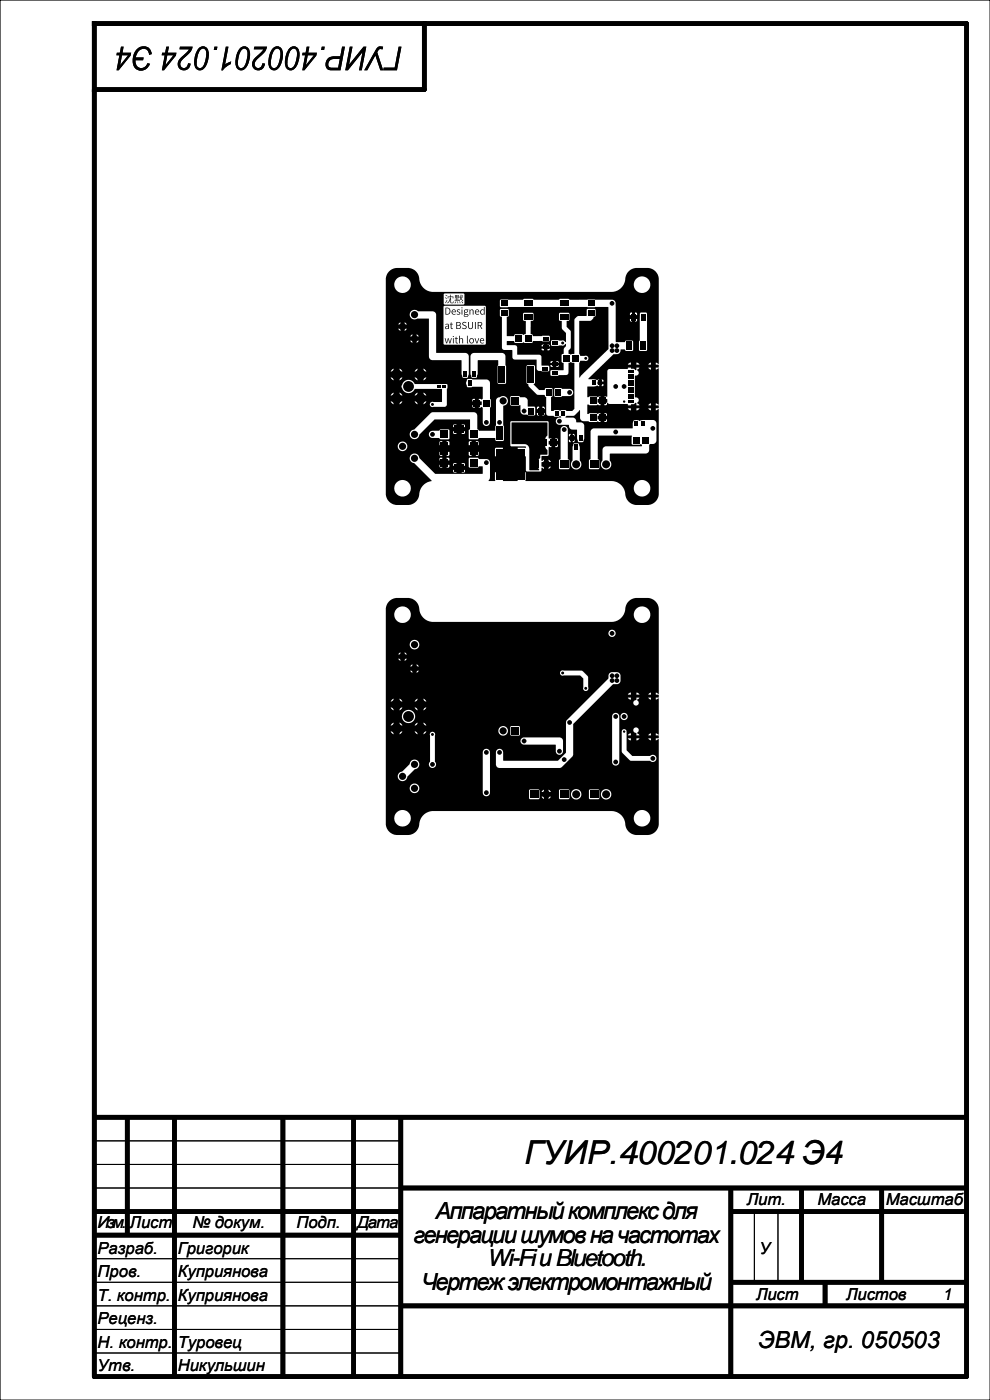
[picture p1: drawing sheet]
<svg xmlns="http://www.w3.org/2000/svg" width="210mm" height="297mm" viewBox="0 0 210 297" stroke-linecap="round" stroke-linejoin="round" font-family="sans-serif">
<defs><g id="words">
<text font-size="7" x="111.2" y="247">ГУИР.400201.024 Э4</text>
<g font-size="5">
<text x="87.7" y="263.6">генерации шумов на частотах</text>
<text x="92.4" y="258.6">Аппаратный комплекс для</text>
<text x="103.3" y="268.6">Wi-FiиBluetooth.</text>
<text x="89.4" y="273.6">Чертеж электромонтажный</text>
<text x="160.8" y="286">ЭВМ, гр. 050503</text>
</g>
<g font-size="3.5">
<text x="158.4" y="255.6">Лит.</text>
<text x="173.4" y="255.6">Масса</text>
<text x="187.9" y="255.6">Масштаб</text>
<text x="20.7" y="260.6">Изм.</text>
<text x="27.5" y="260.6">Лист</text>
<text x="40.8" y="260.6">№ докум.</text>
<text x="62.9" y="260.6">Подп.</text>
<text x="75.7" y="260.6">Дата</text>
<text x="20.7" y="265.9">Разраб.</text>
<text x="37.7" y="265.9">Григорик</text>
<text x="161.1" y="265.9">У</text>
<text x="20.7" y="270.9">Пров.</text>
<text x="20.7" y="275.9">Т. контр.</text>
<text x="37.7" y="270.9">Куприянова</text>
<text x="37.7" y="275.9">Куприянова</text>
<text x="160.4" y="275.8">Лист</text>
<text x="179.5" y="275.8">Листов</text>
<text x="199.9" y="275.8">1</text>
<text x="20.7" y="280.9">Реценз.</text>
<text x="20.7" y="285.9">Н. контр.</text>
<text x="37.7" y="285.9">Туровец</text>
<text x="20.7" y="290.9">Утв.</text>
<text x="37.7" y="290.9">Никульшин</text>
</g>
</g></defs>
<path d="M0 0h210v297h-210z" fill="none" stroke="#000" stroke-width=".25"/>
<path d="M20 5h185v287h-185zM90 5v14h-70" fill="none" stroke="#000" stroke-width="1"/>
<g fill="none" stroke="#000" stroke-width="1" stroke-linecap="butt">
<path d="M20 237h185M27 237v25M37 237v55M60 237v55M75 237v55M85 237v55M20 257h65M85 252h120M155 252v40M155 257h50M170 252v20M187 252v20"/>
<path d="M20 262h65M85 277h120M155 272h50M175 272v5"/>
</g>
<path d="M20 242h65M20 247h65M20 252h65M160 257v15M165 257v15M20 267h65M20 272h65M20 277h65M20 282h65M20 287h65" fill="none" stroke="#000" stroke-width=".21"/>
<g fill="#000">
<path d="M45.5 9.9h.6l-.1 .7h-.7zM42.2 10.2a1.21 1.21 0 0 1 1.4-.3 1.21 1.21 0 0 1 .7 1.2 3.7 3.7 0 0 1-1.6 3.8 1.31 1.31 0 0 1-1.5-1.6 4.7 4.7 0 0 1 1-3.1zM42.5 10.6a4.6 4.6 0 0 0-.6 3.6 .84 .84 0 0 0 .9 .1 .84 .84 0 0 0 .5-.7l.2-.6a3.2 3.2 0 0 0 0-2.5l-.4-.2zM38.2 9.9h2.7a4.7 4.7 0 0 1-2.1 2.7 .97 .97 0 0 0-.6 1.1 .97 .97 0 0 0 1 .7l.5-.4 .2-.6 .5 .1a1.4 1.4 0 0 1-2 1.3 1.4 1.4 0 0 1-.2-2.3l1.9-2h-2zM35.3 9.9h.5l-.2 1.3h1.8l-.1 .6-2.5 3.1h-.5l.6-3.2h-.6l.1-.5h.6zM35.5 11.7l-.4 2.1 1.7-2.1zM29.1 10.4a1.77 1.77 0 0 1 1.9-.5 1.77 1.77 0 0 1 1.2 1.6l-.6 .1a1.24 1.24 0 0 0-.9-1.3 1.24 1.24 0 0 0-1.5 .8l-.4 1.1h1.7l-.2 .6h-1.6a1.31 1.31 0 0 0 1 1.6 1.31 1.31 0 0 0 1.6-1l.5 .1a1.88 1.88 0 0 1-2.1 1.5 1.88 1.88 0 0 1-1.6-2.1l.3-1.4zM25.7 9.9h.5l-.2 1.3h1.8l-.1 .6-2.5 3.1h-.5l.6-3.2h-.6l.1-.5h.6zM25.9 11.7l-.4 2.1 1.7-2.1z"/>
<path d="M45.5 9.9h.6l-.1 .7h-.7zM42.2 10.2a1.21 1.21 0 0 1 1.4-.3 1.21 1.21 0 0 1 .7 1.2 3.7 3.7 0 0 1-1.6 3.8 1.31 1.31 0 0 1-1.5-1.6 4.7 4.7 0 0 1 1-3.1zM42.5 10.6a4.6 4.6 0 0 0-.6 3.6 .84 .84 0 0 0 .9 .1 .84 .84 0 0 0 .5-.7l.2-.6a3.2 3.2 0 0 0 0-2.5l-.4-.2zM38.2 9.9h2.7a4.7 4.7 0 0 1-2.1 2.7 .97 .97 0 0 0-.6 1.1 .97 .97 0 0 0 1 .7l.5-.4 .2-.6 .5 .1a1.4 1.4 0 0 1-2 1.3 1.4 1.4 0 0 1-.2-2.3l1.9-2h-2zM35.3 9.9h.5l-.2 1.3h1.8l-.1 .6-2.5 3.1h-.5l.6-3.2h-.6l.1-.5h.6zM35.5 11.7l-.4 2.1 1.7-2.1zM29.1 10.4a1.77 1.77 0 0 1 1.9-.5 1.77 1.77 0 0 1 1.2 1.6l-.6 .1a1.24 1.24 0 0 0-.9-1.3 1.24 1.24 0 0 0-1.5 .8l-.4 1.1h1.7l-.2 .6h-1.6a1.31 1.31 0 0 0 1 1.6 1.31 1.31 0 0 0 1.6-1l.5 .1a1.88 1.88 0 0 1-2.1 1.5 1.88 1.88 0 0 1-1.6-2.1l.3-1.4zM25.7 9.9h.5l-.2 1.3h1.8l-.1 .6-2.5 3.1h-.5l.6-3.2h-.6l.1-.5h.6zM25.9 11.7l-.4 2.1 1.7-2.1z"/>
<path d="M65.1 9.9h.5l-.2 1.3h1.8l-.1 .6-2.5 3.1h-.5l.6-3.2h-.6l.1-.5h.6zM65.3 11.7l-.4 2.1 1.7-2.1zM61.5 10.2a1.21 1.21 0 0 1 1.3-.3 1.21 1.21 0 0 1 .7 1.2 3.7 3.7 0 0 1-1.5 3.8 1.31 1.31 0 0 1-1.6-1.6 4.7 4.7 0 0 1 1.1-3.1zM61.7 10.6a4.6 4.6 0 0 0-.6 3.6 .84 .84 0 0 0 .9 .1 .84 .84 0 0 0 .5-.7l.2-.6a3.2 3.2 0 0 0 0-2.5l-.4-.2zM57.9 10.2a1.21 1.21 0 0 1 1.4-.3 1.21 1.21 0 0 1 .7 1.2 3.7 3.7 0 0 1-1.6 3.8 1.31 1.31 0 0 1-1.5-1.6 4.7 4.7 0 0 1 1-3.1zM58.2 10.6a4.6 4.6 0 0 0-.6 3.6 .84 .84 0 0 0 .9 .1 .84 .84 0 0 0 .5-.7l.2-.6a3.2 3.2 0 0 0 0-2.5l-.4-.2zM53.9 9.9h2.7a4.7 4.7 0 0 1-2 2.7 .97 .97 0 0 0-.6 1.1 .97 .97 0 0 0 1 .7l.5-.4 .2-.6 .5 .1a1.4 1.4 0 0 1-2 1.3 1.4 1.4 0 0 1-.3-2.3l2-2h-2.1zM51 10.2a1.21 1.21 0 0 1 1.3-.3 1.21 1.21 0 0 1 .7 1.2 3.7 3.7 0 0 1-1.5 3.8 1.31 1.31 0 0 1-1.6-1.6 4.7 4.7 0 0 1 1.1-3.1zM51.2 10.6a4.6 4.6 0 0 0-.6 3.6 .84 .84 0 0 0 .9 .1 .84 .84 0 0 0 .5-.7l.2-.6a3.2 3.2 0 0 0 0-2.5l-.4-.2zM47.9 9.9h.6l-.8 3.8 1.3-.7-.1 .6-1 .7-.6 .6h-.3z"/>
<path d="M65.1 9.9h.5l-.2 1.3h1.8l-.1 .6-2.5 3.1h-.5l.6-3.2h-.6l.1-.5h.6zM65.3 11.7l-.4 2.1 1.7-2.1zM61.5 10.2a1.21 1.21 0 0 1 1.3-.3 1.21 1.21 0 0 1 .7 1.2 3.7 3.7 0 0 1-1.5 3.8 1.31 1.31 0 0 1-1.6-1.6 4.7 4.7 0 0 1 1.1-3.1zM61.7 10.6a4.6 4.6 0 0 0-.6 3.6 .84 .84 0 0 0 .9 .1 .84 .84 0 0 0 .5-.7l.2-.6a3.2 3.2 0 0 0 0-2.5l-.4-.2zM57.9 10.2a1.21 1.21 0 0 1 1.4-.3 1.21 1.21 0 0 1 .7 1.2 3.7 3.7 0 0 1-1.6 3.8 1.31 1.31 0 0 1-1.5-1.6 4.7 4.7 0 0 1 1-3.1zM58.2 10.6a4.6 4.6 0 0 0-.6 3.6 .84 .84 0 0 0 .9 .1 .84 .84 0 0 0 .5-.7l.2-.6a3.2 3.2 0 0 0 0-2.5l-.4-.2zM53.9 9.9h2.7a4.7 4.7 0 0 1-2 2.7 .97 .97 0 0 0-.6 1.1 .97 .97 0 0 0 1 .7l.5-.4 .2-.6 .5 .1a1.4 1.4 0 0 1-2 1.3 1.4 1.4 0 0 1-.3-2.3l2-2h-2.1zM51 10.2a1.21 1.21 0 0 1 1.3-.3 1.21 1.21 0 0 1 .7 1.2 3.7 3.7 0 0 1-1.5 3.8 1.31 1.31 0 0 1-1.6-1.6 4.7 4.7 0 0 1 1.1-3.1zM51.2 10.6a4.6 4.6 0 0 0-.6 3.6 .84 .84 0 0 0 .9 .1 .84 .84 0 0 0 .5-.7l.2-.6a3.2 3.2 0 0 0 0-2.5l-.4-.2zM47.9 9.9h.6l-.8 3.8 1.3-.7-.1 .6-1 .7-.6 .6h-.3z"/>
<path d="M84.6 9.9h.5l-.9 5h-2.9l.1-.6h2.3zM80.1 10l.5-.2 .7 .1-.2 .6h-.6l-.5 .6 1.3 3.8h-.6l-1.1-3.2-1.7 3.2h-.6zM74.2 9.9h.6l-.8 3.8 3.1-3.8h.6l-1 5h-.6l.8-3.8-3.1 3.8h-.6zM69.6 12.4l.9-.4 1.7-.1 .4-2h.6l-1 5h-1.9a1.4 1.4 0 0 1-1.2-1 1.4 1.4 0 0 1 .5-1.5zM69.9 12.9a.83 .83 0 0 0-.3 1 .83 .83 0 0 0 1 .5h1.1l.4-1.9-1.7 .1zM68.2 9.9h.7l-.2 .7h-.6z"/>
<path d="M84.6 9.9h.5l-.9 5h-2.9l.1-.6h2.3zM80.1 10l.5-.2 .7 .1-.2 .6h-.6l-.5 .6 1.3 3.8h-.6l-1.1-3.2-1.7 3.2h-.6zM74.2 9.9h.6l-.8 3.8 3.1-3.8h.6l-1 5h-.6l.8-3.8-3.1 3.8h-.6zM69.6 12.4l.9-.4 1.7-.1 .4-2h.6l-1 5h-1.9a1.4 1.4 0 0 1-1.2-1 1.4 1.4 0 0 1 .5-1.5zM69.9 12.9a.83 .83 0 0 0-.3 1 .83 .83 0 0 0 1 .5h1.1l.4-1.9-1.7 .1zM68.2 9.9h.7l-.2 .7h-.6z"/>
</g>
<path d="M72.4 49h75.2v66h-75.2z" fill-rule="evenodd" fill="#fff"/>
<g fill="#000">
<path d="M94.5 65.3v1.4a.79 .79 0 0 0 1-.7 .79 .79 0 0 0-1-.7zM94.6 65.4a.62 .62 0 0 1 .8 .6 .62 .62 0 0 1-.8 .6zM96 65.7a.58 .58 0 0 0-.2 .8 .58 .58 0 0 0 .8 .2l-.2-.1a.38 .38 0 0 1-.5-.4h.8l-.2-.5zM96.1 65.8h.3l.1 .3h-.6zM96.9 65.8v.3l.6 .4a.32 .32 0 0 1-.6 0l-.1 .1 .3 .1a.38 .38 0 0 0 .5-.3 .38 .38 0 0 0-.5-.4v-.2l.5-.1-.3-.1zM97.9 65.6v1.1h.2v-1.1zM97.9 65.3a.12 .12 0 0 0 .2 0 .12 .12 0 0 0-.2 0zM98.5 65.8l-.1 1.3a.6 .6 0 0 0 1-.2l-.2-.3h-.6v-.2a.43 .43 0 0 0 .5-.1 .43 .43 0 0 0 0-.5h.2v-.2h-.5zM98.5 66a.3 .3 0 0 1 .6 0 .3 .3 0 0 1-.6 0zM98.6 66.7l.5 .1 .1 .2-.5 .1-.2-.2zM99.6 65.6v1.1h.1v-.8l.4-.1 .2 .1v.8h.1v-.9a.4 .4 0 0 0-.7 0zM101 65.7a.58 .58 0 0 0-.2 .8 .58 .58 0 0 0 .8 .2l-.2-.1a.38 .38 0 0 1-.5-.4h.7l-.2-.5zM101.1 65.8h.3l.1 .3h-.6zM102.6 65.1v.6a.45 .45 0 0 0-.7 .2 .57 .57 0 0 0 .4 .9l.3-.2 .2 .1v-1.6zM102.2 65.8l.4 .1v.6a.32 .32 0 0 1-.3 .1 .32 .32 0 0 1-.2-.2zM94.4 68.8l.1 .1 .5-.1 .1 .3-.6 .2-.1 .4 .3 .1 .4-.1 .1 .1-.1-1.1zM94.6 69.4l.5-.2v.3l-.5 .1zM95.6 68.4v.3h-.2l.2 .1v.8l.4 .2 .1-.2h-.3v-.8h.3v-.1h-.3v-.3zM96.8 68.3v1.5l.7-.1 .3-.3-.3-.4 .2-.2v-.3zM97 68.4l.5 .1v.3l-.5 .1zM97 69.1a.5 .5 0 0 1 .6 .2 .49 .49 0 0 1-.6 .4zM98.1 68.5a.64 .64 0 0 0 .6 .7l.1 .2-.1 .2-.6-.1-.1 .1a.48 .48 0 0 0 .7 .2 .48 .48 0 0 0 0-.8l-.4-.2-.1-.3h.7l-.4-.2zM99.3 68.3v.9a.54 .54 0 0 0 .5 .6 .54 .54 0 0 0 .5-.6v-.9h-.1l-.1 1.2a.35 .35 0 0 1-.3 .2 .35 .35 0 0 1-.3-.2l-.1-1.2zM100.7 68.3v1.5h.2v-1.5zM101.3 68.3v1.5h.2v-.7h.3l.3 .7h.2l-.4-.7h.2a.42 .42 0 0 0-.1-.8zM101.5 68.4l.6 .2v.3l-.6 .1zM94.3 71.7l.3 1.1h.2l.3-.9 .2 .9h.2l.3-1.1h-.1l-.3 1-.2-1h-.2l-.3 1-.2-1zM96.1 71.7v1.1h.1v-1.1zM96 71.4a.15 .15 0 0 0 .3 0 .15 .15 0 0 0-.3 0zM96.7 71.4l-.2 .5h.1l.1 .8 .4 .1-.3-.3v-.6h.3v-.2h-.3v-.3zM97.4 71.2v1.6h.1v-.8l.3-.1 .2 .1 .1 .8h.1v-.9a.39 .39 0 0 0-.7 0v-.7zM99 71.2v1.4l.3 .3-.1-1.7zM99.5 72.3a.55 .55 0 0 0 1.1 0 .55 .55 0 0 0-1.1 0zM99.6 72.3a.4 .4 0 0 1 .8 0 .4 .4 0 0 1-.8 0zM100.7 71.7l.4 1.1h.1l.4-1.1h-.1l-.3 1-.4-1zM102 71.8a.58 .58 0 0 0-.2 .8 .58 .58 0 0 0 .8 .1h-.1a.38 .38 0 0 1-.6-.4h.8l-.2-.5zM102.1 71.9h.3l.1 .3h-.6z" fill-rule="evenodd"/>
<path d="M94.5 62.5v.1l.3 .2 .1-.1zM94.4 63.1v.1l.3 .2 .1-.1zM94.8 63.6l-.4 .6 .1 .1 .4-.6zM95 62.9v.4h.1v-.3h.3a1.34 1.34 0 0 1-.6 1.3l.1 .1 .3-.2 .3-.9 .1 1h.5l.1-.4h-.1l-.1 .3h-.3v-.9h-.2l.1-.3h.4v.3h.2v-.4h-.6v-.4h-.2v.4zM97.9 62.6l.2 .3 .1-.1zM96.7 63.9l-.3 .4 .2-.1 .2-.2zM97 64v.3h.2l-.1-.3zM96.6 62.9h.2v.2h-.2zM96.6 62.7h.2v.2h-.2zM97 62.7h.2v.2h-.2zM97 62.9h.2v.2h-.2zM96.5 62.6v.6h.3v.2h-.3v.1h.3v.2h-.4v.1l1 .1 .4-.6 .2 .4 .2 .2 .1-.1-.5-.7h.4v-.2h-.4v-.4h-.1v.4h-.3v.2h.3l-.4 .6h-.3v-.2h.3v-.1h-.3v-.2h.3v-.6zM97.4 64l.1 .3h.2l-.2-.4zM97.8 63.9l.3 .4h.1l-.2-.4z" fill-rule="evenodd"/>
<path d="M98.3 78.6h.7v1.3h-.7z" fill-rule="evenodd"/>
<path d="M98.3 78.6h.7v1.3h-.7z" fill-rule="evenodd"/>
<path d="M100.2 78.6h.7v1.3h-.7z" fill-rule="evenodd"/>
<path d="M100.2 78.6h.7v1.3h-.7z" fill-rule="evenodd"/>
<path d="M106.3 63.8h1.4v1.1h-1.4z" fill-rule="evenodd"/>
<path d="M106.3 63.8h1.4v1.1h-1.4z" fill-rule="evenodd"/>
<path d="M106.3 65.8h1.4v1.1h-1.4z" fill-rule="evenodd"/>
<path d="M106.3 65.8h1.4v1.1h-1.4z" fill-rule="evenodd"/>
<path d="M109.3 71.1h1.4v1.4h-1.4z" fill-rule="evenodd"/>
<path d="M109.3 71.1h1.4v1.4h-1.4z" fill-rule="evenodd"/>
<path d="M111.2 66.6h1.7v1.2h-1.7z" fill-rule="evenodd"/>
<path d="M111.2 66.6h1.7v1.2h-1.7z" fill-rule="evenodd"/>
<path d="M111.2 63.6h1.7v1.2h-1.7z" fill-rule="evenodd"/>
<path d="M111.2 63.6h1.7v1.2h-1.7z" fill-rule="evenodd"/>
<path d="M111.3 71.1h1.4v1.4h-1.4z" fill-rule="evenodd"/>
<path d="M111.3 71.1h1.4v1.4h-1.4z" fill-rule="evenodd"/>
<path d="M115 77.8h1.2v.7h-1.2z" fill-rule="evenodd"/>
<path d="M115 77.8h1.2v.7h-1.2z" fill-rule="evenodd"/>
<path d="M115.1 71.5h1.3v.7h-1.3z" fill-rule="evenodd"/>
<path d="M115.1 71.5h1.3v.7h-1.3z" fill-rule="evenodd"/>
<path d="M115.1 73.4h1.3v.7h-1.3z" fill-rule="evenodd"/>
<path d="M115.1 73.4h1.3v.7h-1.3z" fill-rule="evenodd"/>
<path d="M117 78.8h1.2v.7h-1.2z" fill-rule="evenodd"/>
<path d="M117 78.8h1.2v.7h-1.2z" fill-rule="evenodd"/>
<path d="M117 76.9h1.2v.7h-1.2z" fill-rule="evenodd"/>
<path d="M117 76.9h1.2v.7h-1.2z" fill-rule="evenodd"/>
<path d="M117.1 72.4h1.3v.7h-1.3z" fill-rule="evenodd"/>
<path d="M117.1 72.4h1.3v.7h-1.3z" fill-rule="evenodd"/>
<path d="M118.8 66.6h1.7v1.2h-1.7z" fill-rule="evenodd"/>
<path d="M118.8 66.6h1.7v1.2h-1.7z" fill-rule="evenodd"/>
<path d="M118.8 63.6h1.7v1.2h-1.7z" fill-rule="evenodd"/>
<path d="M118.8 63.6h1.7v1.2h-1.7z" fill-rule="evenodd"/>
<path d="M119.4 75.3h1.4v1.4h-1.4z" fill-rule="evenodd"/>
<path d="M119.4 75.3h1.4v1.4h-1.4z" fill-rule="evenodd"/>
<path d="M121.4 75.3h1.4v1.4h-1.4z" fill-rule="evenodd"/>
<path d="M121.4 75.3h1.4v1.4h-1.4z" fill-rule="evenodd"/>
<path d="M124.7 63.8h1.4v1.1h-1.4z" fill-rule="evenodd"/>
<path d="M124.7 63.8h1.4v1.1h-1.4z" fill-rule="evenodd"/>
<path d="M124.7 65.8h1.4v1.1h-1.4z" fill-rule="evenodd"/>
<path d="M124.7 65.8h1.4v1.1h-1.4z" fill-rule="evenodd"/>
<path d="M132.8 72.5h1.2v1.7h-1.2z" fill-rule="evenodd"/>
<path d="M132.8 72.5h1.2v1.7h-1.2z" fill-rule="evenodd"/>
<path d="M133.2 78.5h1.2v.6h-1.2z" fill-rule="evenodd"/>
<path d="M133.2 78.5h1.2v.6h-1.2z" fill-rule="evenodd"/>
<path d="M133.2 79.3h1.2v.6h-1.2z" fill-rule="evenodd"/>
<path d="M133.2 79.3h1.2v.6h-1.2z" fill-rule="evenodd"/>
<path d="M133.9 66.5h1v1.4h-1z" fill-rule="evenodd"/>
<path d="M133.9 66.5h1v1.4h-1z" fill-rule="evenodd"/>
<path d="M135.8 72.5h1.2v1.7h-1.2z" fill-rule="evenodd"/>
<path d="M135.8 72.5h1.2v1.7h-1.2z" fill-rule="evenodd"/>
<path d="M136 66.5h1v1.4h-1z" fill-rule="evenodd"/>
<path d="M136 66.5h1v1.4h-1z" fill-rule="evenodd"/>
<path d="M92.8 81.7h.8v.6h-.8z" fill-rule="evenodd"/>
<path d="M92.8 81.7h.8v.6h-.8z" fill-rule="evenodd"/>
<path d="M93.5 91.3h1.6v1.6h-1.6z" fill-rule="evenodd"/>
<path d="M93.5 91.3h1.6v1.6h-1.6z" fill-rule="evenodd"/>
<path d="M93.5 93.8h1.6v2.6h-1.6z" fill-rule="evenodd"/>
<path d="M93.5 93.8h1.6v2.6h-1.6z" fill-rule="evenodd"/>
<path d="M93.5 97.3h1.6v1.6h-1.6z" fill-rule="evenodd"/>
<path d="M93.5 97.3h1.6v1.6h-1.6z" fill-rule="evenodd"/>
<path d="M93.9 81.7h.8v.6h-.8z" fill-rule="evenodd"/>
<path d="M93.9 81.7h.8v.6h-.8z" fill-rule="evenodd"/>
<path d="M96.4 90.3h2v1.5h-2z" fill-rule="evenodd"/>
<path d="M96.4 90.3h2v1.5h-2z" fill-rule="evenodd"/>
<path d="M96.4 98.5h2v1.5h-2z" fill-rule="evenodd"/>
<path d="M96.4 98.5h2v1.5h-2z" fill-rule="evenodd"/>
<path d="M99.3 80.6h.7v1.3h-.7z" fill-rule="evenodd"/>
<path d="M99.3 80.6h.7v1.3h-.7z" fill-rule="evenodd"/>
<path d="M99.7 97.3h1.6v1.6h-1.6z" fill-rule="evenodd"/>
<path d="M99.7 97.3h1.6v1.6h-1.6z" fill-rule="evenodd"/>
<path d="M99.7 93.8h1.6v2.6h-1.6z" fill-rule="evenodd"/>
<path d="M99.7 93.8h1.6v2.6h-1.6z" fill-rule="evenodd"/>
<path d="M99.7 91.3h1.6v1.6h-1.6z" fill-rule="evenodd"/>
<path d="M99.7 91.3h1.6v1.6h-1.6z" fill-rule="evenodd"/>
<path d="M100.4 84.9h1.4v1.3h-1.4z" fill-rule="evenodd"/>
<path d="M100.4 84.9h1.4v1.3h-1.4z" fill-rule="evenodd"/>
<path d="M102.4 84.9h1.4v1.3h-1.4z" fill-rule="evenodd"/>
<path d="M102.4 84.9h1.4v1.3h-1.4z" fill-rule="evenodd"/>
<path d="M105.3 90.5h1.3v2.8h-1.3z" fill-rule="evenodd"/>
<path d="M105.3 90.5h1.3v2.8h-1.3z" fill-rule="evenodd"/>
<path d="M105.8 77.7h1.3v3.5h-1.3z" fill-rule="evenodd"/>
<path d="M105.8 77.7h1.3v3.5h-1.3z" fill-rule="evenodd"/>
<path d="M108.5 84.3h1.5v1.5h-1.5z" fill-rule="evenodd"/>
<path d="M108.5 84.3h1.5v1.5h-1.5z" fill-rule="evenodd"/>
<path d="M109.9 90.5h1.3v2.8h-1.3z" fill-rule="evenodd"/>
<path d="M109.9 90.5h1.3v2.8h-1.3z" fill-rule="evenodd"/>
<path d="M111.9 77.7h1.3v3.5h-1.3z" fill-rule="evenodd"/>
<path d="M111.9 77.7h1.3v3.5h-1.3z" fill-rule="evenodd"/>
<path d="M112.1 86.5h1.2v1.4h-1.2z" fill-rule="evenodd"/>
<path d="M112.1 86.5h1.2v1.4h-1.2z" fill-rule="evenodd"/>
<path d="M112.5 97.7h1.7v1.6h-1.7z" fill-rule="evenodd"/>
<path d="M112.5 97.7h1.7v1.6h-1.7z" fill-rule="evenodd"/>
<path d="M114.1 86.5h1.2v1.4h-1.2z" fill-rule="evenodd"/>
<path d="M114.1 86.5h1.2v1.4h-1.2z" fill-rule="evenodd"/>
<path d="M108.5 89.6h7.6v2.7l-.5 .8v1.5l.2 .5 .3 .4v.9l-1.5 .1v.6a2.09 2.09 0 0 0-.3 2.6h-2v-4.5l-.3-.7-.6-.3-2.9-.1z" fill-rule="evenodd"/>
<path d="M114.7 93.2h1.4v1.4h-1.4z" fill-rule="evenodd"/>
<path d="M114.7 93.2h1.4v1.4h-1.4z" fill-rule="evenodd"/>
<path d="M115.8 82.6h1.1v1.3h-1.1z" fill-rule="evenodd"/>
<path d="M115.8 82.6h1.1v1.3h-1.1z" fill-rule="evenodd"/>
<path d="M116.7 93.2h1.4v1.4h-1.4z" fill-rule="evenodd"/>
<path d="M116.7 93.2h1.4v1.4h-1.4z" fill-rule="evenodd"/>
<path d="M117.7 87.2h.8v.9h-.8z" fill-rule="evenodd"/>
<path d="M117.7 87.2h.8v.9h-.8z" fill-rule="evenodd"/>
<path d="M117.8 82.6h1.1v1.3h-1.1z" fill-rule="evenodd"/>
<path d="M117.8 82.6h1.1v1.3h-1.1z" fill-rule="evenodd"/>
<path d="M118.8 97.7h1.7v1.6h-1.7z" fill-rule="evenodd"/>
<path d="M118.8 97.7h1.7v1.6h-1.7z" fill-rule="evenodd"/>
<path d="M119.1 87.2h.8v.9h-.8z" fill-rule="evenodd"/>
<path d="M119.1 87.2h.8v.9h-.8z" fill-rule="evenodd"/>
<path d="M120.9 92.3h.7v1.2h-.7z" fill-rule="evenodd"/>
<path d="M120.9 92.3h.7v1.2h-.7z" fill-rule="evenodd"/>
<path d="M121.9 94.3h.7v1.2h-.7z" fill-rule="evenodd"/>
<path d="M121.9 94.3h.7v1.2h-.7z" fill-rule="evenodd"/>
<path d="M122.8 92.3h.7v1.2h-.7z" fill-rule="evenodd"/>
<path d="M122.8 92.3h.7v1.2h-.7z" fill-rule="evenodd"/>
<path d="M125.1 87.9h1.4v1.4h-1.4z" fill-rule="evenodd"/>
<path d="M125.1 87.9h1.4v1.4h-1.4z" fill-rule="evenodd"/>
<path d="M125.1 84.4h1.4v1.3h-1.4z" fill-rule="evenodd"/>
<path d="M125.1 84.4h1.4v1.3h-1.4z" fill-rule="evenodd"/>
<path d="M125.2 97.7h1.7v1.6h-1.7z" fill-rule="evenodd"/>
<path d="M125.2 97.7h1.7v1.6h-1.7z" fill-rule="evenodd"/>
<path d="M125.6 80.8h.8v.9h-.8z" fill-rule="evenodd"/>
<path d="M125.6 80.8h.8v.9h-.8z" fill-rule="evenodd"/>
<path d="M127 80.8h.8v.9h-.8z" fill-rule="evenodd"/>
<path d="M127 80.8h.8v.9h-.8z" fill-rule="evenodd"/>
<path d="M127.1 87.9h1.4v1.4h-1.4z" fill-rule="evenodd"/>
<path d="M127.1 87.9h1.4v1.4h-1.4z" fill-rule="evenodd"/>
<path d="M127.1 84.4h1.4v1.3h-1.4z" fill-rule="evenodd"/>
<path d="M127.1 84.4h1.4v1.3h-1.4z" fill-rule="evenodd"/>
<path d="M133.2 80.1h1.2v.3h-1.2z" fill-rule="evenodd"/>
<path d="M133.2 80.1h1.2v.3h-1.2z" fill-rule="evenodd"/>
<path d="M133.2 80.6h1.2v.3h-1.2z" fill-rule="evenodd"/>
<path d="M133.2 80.6h1.2v.3h-1.2z" fill-rule="evenodd"/>
<path d="M133.2 81.1h1.2v.3h-1.2z" fill-rule="evenodd"/>
<path d="M133.2 81.1h1.2v.3h-1.2z" fill-rule="evenodd"/>
<path d="M133.2 81.6h1.2v.3h-1.2z" fill-rule="evenodd"/>
<path d="M133.2 81.6h1.2v.3h-1.2z" fill-rule="evenodd"/>
<path d="M133.2 82.1h1.2v.3h-1.2z" fill-rule="evenodd"/>
<path d="M133.2 82.1h1.2v.3h-1.2z" fill-rule="evenodd"/>
<path d="M133.2 82.6h1.2v.3h-1.2z" fill-rule="evenodd"/>
<path d="M133.2 82.6h1.2v.3h-1.2z" fill-rule="evenodd"/>
<path d="M133.2 83.1h1.2v.3h-1.2z" fill-rule="evenodd"/>
<path d="M133.2 83.1h1.2v.3h-1.2z" fill-rule="evenodd"/>
<path d="M133.2 83.6h1.2v.3h-1.2z" fill-rule="evenodd"/>
<path d="M133.2 83.6h1.2v.3h-1.2z" fill-rule="evenodd"/>
<path d="M133.2 84.1h1.2v.6h-1.2z" fill-rule="evenodd"/>
<path d="M133.2 84.1h1.2v.6h-1.2z" fill-rule="evenodd"/>
<path d="M133.2 84.9h1.2v.6h-1.2z" fill-rule="evenodd"/>
<path d="M133.2 84.9h1.2v.6h-1.2z" fill-rule="evenodd"/>
<path d="M134.2 92.7h1.4v1.4h-1.4z" fill-rule="evenodd"/>
<path d="M134.2 92.7h1.4v1.4h-1.4z" fill-rule="evenodd"/>
<path d="M134.6 89.4h.8v.9h-.8z" fill-rule="evenodd"/>
<path d="M134.6 89.4h.8v.9h-.8z" fill-rule="evenodd"/>
<path d="M136 89.4h.8v.9h-.8z" fill-rule="evenodd"/>
<path d="M136 89.4h.8v.9h-.8z" fill-rule="evenodd"/>
<path d="M136.2 92.7h1.4v1.4h-1.4z" fill-rule="evenodd"/>
<path d="M136.2 92.7h1.4v1.4h-1.4z" fill-rule="evenodd"/>
<path d="M105.2 95.2h6v6.5h-6z" fill-rule="evenodd"/>
<path d="M105.2 95.2h6v6.5h-6z" fill-rule="evenodd"/>
<path d="M82.5 57.6l.4-.4 .8-.3 2.9-.1a2.62 2.62 0 0 1 2.4 2.8 2.96 2.96 0 0 0 2.7 2.3h38.2a2.96 2.96 0 0 0 2.7-2.5 2.49 2.49 0 0 1 2.3-2.6l2.7 .1a2.45 2.45 0 0 1 2.1 2.2v18l-.6-.2v.4l.6 .1v.5l-.6 .1v.4l.5-.3 .1 .1v7.6l-.6-.3v.5l.6 .1v.5h-.6v.5l.5-.3 .1 .1v18.1a2.45 2.45 0 0 1-2.3 2.1h-2.7a2.63 2.63 0 0 1-2.2-2.8 2.96 2.96 0 0 0-2.7-2.3h-18.3v-1.8h-1.7l-.1 1.8h-3v-1.8h-1.7v1.8h-1.3l-.1-.1 .3-.6v-3.2l-.1-.4-.4-.3h-1.8l-.3-.3h-1.6l-.3 .1 .1 1.9 1.8 .1 .3-.3h.7v1.6h-10l-3.3-3.3a1.04 1.04 0 0 0-1.1-1 1.04 1.04 0 0 0-1 1 1.04 1.04 0 0 0 1 1.1l3.6 3.6v.2a3 3 0 0 0-2.6 2.5 2.49 2.49 0 0 1-2.3 2.5h-2.7a2.46 2.46 0 0 1-2.1-2.3v-45.7l.2-.8zM106.1 63.6l-.1 1.3 .3 .3 22.7-.1v8.9l-6.1 6.1v-3.1l.2-.5h.9a.57 .57 0 0 0 .8-.5 .57 .57 0 0 0-.8-.5h-.9l-.2-.4v-7l2.5-.1 .4-.4 .1-.4 .4-.2v-1.3l-.2-.2h-1.5l-.2 .2v1.3h-1.8l-.7 .7-.1 7.3-.7 .2-.5-.2v-.7l.5-.6v-3.3l-.9-1.1v-1.2l.6-.2v-1.4l-.3-.2-1.8 .1-.1 1.5 .5 .2 .1 1.6 .8 .9v1.9l-.1 .1-.4-.4h-2.4l-.2 .2v.7l.2 .3h1.3l1.1-.1 .4-.3h.1v.4l-.4 .6-.1 1-.3 .1-.1 .2v1.4l.4 .3v1.4l-2.6 .1-.2 .2v.8l.2 .2h1.3l.3-.1 1.8-.1 .3-.4v-2.1l.4-.2 .8 .2v9.7l-.5 .5h-1.1l-.3-.2h-.9l-.2 .1-.3-.1h-.8l-.3 .2h-.5v-2.9l.3-.3v-1.5l-.3-.2h-1.1l-.3 .4h-1.2l-1.1-1.1 .3-.4-.1-3.6-.2-.1h-1.3l-.2 .2v3.6l.3 .2 .2 .5 1.7 1.7 1.6 .1 .3 .5 .1 3.7 .4 .2h1.1l.2 .2h.9a.23 .23 0 0 1 .3-.1 .23 .23 0 0 1 .1 .3l-.4-.1-.4 .4-.2 .4 .1 .5 .5 .3h2.1l.2 .6 .3 .3 1.3 .2v1.8l.3 .8h.9l.2-.2 .1-.7-.1-2.9-.5-.4h-1l-.2-.6-.4-.4h-1.7l-.1-.2 .3-.2h1.6l1.1-1.2 .1 1.8 .4 .4 1.4 .2 .3 .1h1.4l.3-.1 .6 .1v-.5l-.7-.1v-.7h.7v-.5l-.6 .1-.3-.1-1.9 .1v-2l.5 .2h1.4l.3-.2 .6 .2v-.6l-.7-.1v-.6l.7-.1v-.5l-.6 .1-.3-.1h-1.4l-.3 .2-.2-.1v-2.2h1.5l.5-.2 .5 .1v-.4l-.4-.1v-.4l.4-.1v-.4l-.5 .2-.5-.2-1.3-.1v-.1l5.3-5.1 .9-.1 .4-.2 .3-.8h.8l.3 .4 1.3-.1 .2-.1v-1.8l-.2-.2-1.3-.1-.3 .4-1.9-.1-.1-8.5-.7-.4h-9l-.3-.2h-1.7l-.3 .2h-5.3l-.3-.2h-1.7l-.3 .2zM87.2 91.4a1.03 1.03 0 0 0 .3 1.7 1.03 1.03 0 0 0 1.5-.9l3.2-3.2h7.4l.1 2-.3 .3 .1 1.8 1.8 .1 .3-.3h3.4l.3 .6h1.4l.2-.2-.2-7.2a1.09 1.09 0 0 0 .9-1.5 1.09 1.09 0 0 0-1.7-.3l-.5 .2-.2 .4v5.3l-.2 1.2-3.4-.1-.4-.3v-3l-.2-.3-.4-.2-8.8-.1-.5 .2-3.4 3.5zM87.2 66a1.03 1.03 0 0 0 0 1.4 1.03 1.03 0 0 0 1.3 .2h2.5v8.1l.1 .4 .6 .3h6.1l.1 2.9 .2 .7 .2 .1h.9l.2-.8v-3.7l-.2-.5-.5-.2-6.2-.1v-8.1l-.2-.4-.5-.3h-3.1l-.8-.3zM125.5 91.1l-.3 .5v5.7l-.3 .4v1.6l.2 .2h1.8l.2-.2v-1.7l-.3-.3v-4.9h7.2l.1 1.9h1.5l.3-.1 .2 .2v.3h-7.8l-.5 .6v2.3a1.13 1.13 0 0 0 0 1.7 1.13 1.13 0 0 0 1.6 0 1.13 1.13 0 0 0-.1-1.7l.1-1.4h7.5l.6-.3 .2-.4v-1.2l.2-.1 .9-.1 .4-.5v-3.9l-.2-.4-.4-.2h-2.5a.58 .58 0 0 1-.9 0 .69 .69 0 0 0-.7 .1 .69 .69 0 0 0-.3 .7l-.1 1h-8.1zM106.1 65.6l-.1 1.4 .5 .3v6.4l.1 .4 .3 .1 1.7 .1 .1 1.5 .3 .4 4.8 .1v1.9l.2 .4 1 .2 1.4-.1v-1.1l-1.5-.1-.1-1.8-.2-.4-4.8-.1-.1-1.6-.2-.3-2-.2 .1-.8h1.4l.3 .5h1.4l.3-.2 .3 .2h1.4l.4-.5h3.5v-.8l-.1-.3-3.4 .1-.2-.4-.3-.1v-2.6l.5-.3v-1.5l-1.9-.1-.3 .2v1.4l.6 .3v2.7l-.5 .1-.3-.1h-1.4l-.3 .4h-1.4l-.1-4 .4-.3v-1.3l-.3-.2zM108.3 89.4v5.2l3.2 .1v.3h-1.7v1.8l1.7 .1 .1 3.1h3.1l.2-.8 .5 .3v-.5l-.5-.1v-.8l.5-.1v-.5l-.4 .3-.1-.1v-.9l1.4-.1 .1-1.8h.5v-.6l-.5-.1v-.6l.5-.1v-.5l-.5-.1-.1-3.4-.2-.2zM94.1 65l.1 8.1 8.8-.1v-8.1zM129 78.4l-.2 .4v5.3h-.6v.5l.6 .1v.6l-.6 .1v.6l.4-.1 .2-.4 .5 .2h3.7l.2 .1v.2h.6l.1-.3h.6l.3-.3 .2 .1v.5h.6l-.5-.5a.68 .68 0 0 0 .3-.8 .68 .68 0 0 0-.7-.4v-4.5a.7 .7 0 0 0 .7-1.1l-.3-.3 .5-.4h-.6v.4l-.2 .1-.3-.3h-.6l-.1-.2h-.6v.2l-.2 .1h-3.7zM85.6 81a1.42 1.42 0 0 0 .3 2.2 1.42 1.42 0 0 0 2.1-.7h5.7v2.7l-1.7 .1a.58 .58 0 0 0-.8 .5 .58 .58 0 0 0 .8 .5h2.4l.3-.3 .2-4.5h-6.9a1.49 1.49 0 0 0-2.4-.5zM99.1 80.4l-.1 .2a1.28 1.28 0 0 0 .3 1.6l3.1-.1v2.5l-.2 .2-.6-.2v.5l.6 .1v.7h-.6v.6l.6-.2 .2 .2v3.1a.77 .77 0 0 0 .8 .8 .77 .77 0 0 0 .7-.8v-3.1l.2-.3v-1.3l-.2-.3-.1-3.7-.6-.4zM100 75.1l-.2 .5v3.6l.3 .9 .8 .1 .2-.2 .2-.8v-2.8h4.3l.1 1-.2 .3v3.5l.3 .2 1.5-.1v-3.6l-.1-.3v-1.9l-.2-.4-.6-.2h-5.8zM108.3 84.1v1.9h2.1v1.4l.5 .5 .9 .1 .3 .1 1.4-.1v-1.6l-.2-.2h-1.3l-.1-1.3-.3-.5-.3-.1h-1l-.3-.3zM119.1 90.6l-.2 .5v6.2l-.3 .4v1.6l.2 .2h1.7l.3-.2v-1.7l-.4-.3v-6.2a.77 .77 0 0 0-.5-.7 .77 .77 0 0 0-.8 .2zM135.8 66.3l-.3 8 .2 .1h1.3l.2-.2v-7.7l-.2-.2zM134.4 103.6a1.76 1.76 0 0 0 3.5 0 1.76 1.76 0 0 0-3.5 0zM134.4 60.4a1.76 1.76 0 0 0 3.5 0 1.76 1.76 0 0 0-3.5 0zM83.6 103.6a1.76 1.76 0 0 0 3.5 0 1.76 1.76 0 0 0-3.5 0zM83.6 60.4a1.76 1.76 0 0 0 3.5 0 1.76 1.76 0 0 0-3.5 0zM121.7 94.1l-.3 .8v2.7a1.13 1.13 0 0 0 0 1.7 1.13 1.13 0 0 0 1.6 0 1.13 1.13 0 0 0 0-1.7v-2.7l-.2-.7-.3-.2zM94.2 62.3l-.1 2.1 .1 .2h4l.3-.1v-2l-.1-.2zM91.2 91.6l-.2 .7 .4 .6h1.7l.4 .3h1.6l.2-.1v-1.8l-.2-.2h-1.7l-.3 .3h-1.5zM117.7 82.4l-.1 1.5 .2 .3 3.2-.2 .3-.2 .3-.4-.1-.5-.5-.4h-1.7l-.4-.2zM84.4 94.7a1.02 1.02 0 0 0 2 0 1.02 1.02 0 0 0-2 0zM105.1 95l-.1 1.8h1.7v-1.8zM100.9 93.6v.8h.6v-.7zM100.9 95.9v.8l.5-.1 .1-.7zM99.4 95.9l.1 .7 .5 .1v-.8zM99.5 93.6l-.1 .8h.6v-.8zM94.7 93.6v.8h.6v-.7zM93.3 93.6l-.1 .8h.6v-.8zM94.7 95.9v.8l.5-.1 .1-.7zM93.2 95.9l.1 .7 .5 .1v-.8zM97.9 98.2v.6h.7l-.1-.5zM97.9 90v.6h.7l-.1-.5zM96.2 98.3l-.1 .5h.7v-.6zM96.2 90.1l-.1 .5h.7v-.6zM96.1 99.7l.1 .5h.6v-.5zM96.1 91.5l.1 .5 .6 .1v-.6zM97.9 99.7v.5h.7v-.5zM97.9 91.5v.6l.7-.1v-.5zM89.8 85.2v.6l.6-.6zM89.8 83.3v.6h.6zM84.7 83.3v.6h.7zM89.8 80.1v.6l.6-.6zM84.7 80.1v.6l.7-.6zM84.7 85.2v.6l.7-.6zM84.7 78.2v.6h.7zM89.8 78.2v.6h.6zM82.8 80.1l.7 .6v-.6zM87.9 80.1l.6 .6v-.6zM82.8 85.2l.7 .6v-.6zM87.9 85.2l.6 .6v-.6zM83.1 78.5l-.3 .3h.7v-.6zM88.1 78.5l-.2 .3h.6v-.6zM83.1 83.6l-.3 .3h.7v-.6zM88.1 83.6l-.2 .3h.6v-.6zM93.3 97.1l-.1 .6h.6v-.6zM94.7 97.1v.6h.6v-.5zM94.7 98.6v.6l.6-.1v-.5zM93.2 98.6l.1 .5 .5 .1v-.6zM128.2 89v.5h.4l.1-.5zM100.2 84.7v.4h.5v-.5zM117.8 93v.5h.5l-.1-.5zM128.2 87.7v.5h.5l-.1-.5zM117.8 94.3v.6l.4-.1 .1-.5zM100.2 85.9l.1 .5 .4 .1v-.6zM135 86.6v.5l.4-.2 .2-.3zM133.2 86.6l.2 .3 .4 .2v-.5zM135 76.9v.4h.6l-.2-.3zM133.3 77.1l-.1 .2h.6v-.4zM115 86.2v.6h.5v-.5zM113.9 87.6v.4l.4 .1v-.5zM115 87.6v.5h.4l.1-.5zM114 86.3l-.1 .5h.4v-.6zM116.3 99v.5l.5-.5zM116.3 97.5v.5h.5zM137.5 86.6l.6 .5v-.5zM137.7 85.7l-.2 .3h.6v-.5zM137.7 77.1l-.2 .2h.6v-.4zM137.5 78l.6 .4v-.4zM133.6 67.7l.1 .4 .3 .1v-.5zM134.7 67.7v.5l.3-.1 .1-.4zM133.7 66.3l-.1 .5h.4v-.5zM134.7 66.3v.5h.4v-.4zM87 72.3l.5 .4v-.4zM85.8 69.7v.5l.5-.5zM84.5 69.7l.4 .5v-.5zM88.4 72.3v.4l.4-.4zM87.2 71.1l-.2 .3h.5v-.5zM85.8 68.4v.4h.5zM84.6 68.6l-.1 .2h.4v-.4zM88.4 70.9v.5h.4zM121.5 93.3v.5h.2l.1-.1 .1-.4zM120.6 93.3l.1 .4 .3 .1v-.5zM121.5 92v.5h.4l-.1-.4zM120.7 92.1l-.1 .4h.4v-.5zM116.1 73.1v.4h.5l-.1-.3zM116.7 77.5l.1 .3h.4v-.3zM116.1 73.9v.4h.4l.1-.2v-.2zM116.8 76.7l-.1 .3h.5v-.4zM118 76.6v.4h.5l-.1-.3zM114.9 73.9l.1 .4h.4v-.4zM118 77.5v.3h.4l.1-.2v-.1zM115 73.2l-.1 .3h.5v-.4zM127.6 80.5v.4h.4v-.3zM127.6 81.5v.4l.4-.1v-.3z" fill-rule="evenodd"/>
<circle cx="84.1" cy="79.4" r=".65"/>
<circle cx="84.1" cy="79.4" r="1.15"/>
<circle cx="85.4" cy="69.3" r=".76"/>
<circle cx="85.4" cy="69.3" r=".38"/>
<circle cx="87.9" cy="66.7" r=".76"/>
<circle cx="87.9" cy="71.8" r=".76"/>
<circle cx="87.9" cy="71.8" r=".38"/>
<circle cx="87.9" cy="66.7" r=".38"/>
<circle cx="89.2" cy="79.4" r=".65"/>
<circle cx="89.2" cy="79.4" r="1.15"/>
<circle cx="119.3" cy="72.8" r=".15"/>
<circle cx="119.3" cy="72.8" r=".31"/>
<circle cx="124.2" cy="76" r=".15"/>
<circle cx="124.2" cy="76" r=".31"/>
<circle cx="129.8" cy="64.3" r=".25"/>
<circle cx="129.8" cy="64.3" r=".51"/>
<circle cx="129.8" cy="73.3" r=".51"/>
<circle cx="129.8" cy="74.4" r=".51"/>
<circle cx="129.8" cy="73.3" r=".25"/>
<circle cx="129.8" cy="74.4" r=".25"/>
<circle cx="130.8" cy="73.3" r=".51"/>
<circle cx="130.8" cy="74.4" r=".51"/>
<circle cx="130.8" cy="74.4" r=".25"/>
<circle cx="130.8" cy="73.3" r=".25"/>
<circle cx="84.1" cy="84.5" r=".65"/>
<circle cx="84.1" cy="84.5" r="1.15"/>
<circle cx="85.4" cy="94.7" r=".76"/>
<circle cx="85.4" cy="94.7" r=".38"/>
<circle cx="86.6" cy="82" r=".65"/>
<circle cx="86.6" cy="82" r="1.15"/>
<circle cx="87.9" cy="92.1" r=".76"/>
<circle cx="87.9" cy="97.2" r=".76"/>
<circle cx="87.9" cy="92.1" r=".38"/>
<circle cx="87.9" cy="97.2" r=".38"/>
<circle cx="89.2" cy="84.5" r=".65"/>
<circle cx="89.2" cy="84.5" r="1.15"/>
<circle cx="91.7" cy="92.1" r=".51"/>
<circle cx="91.7" cy="92.1" r=".25"/>
<circle cx="91.7" cy="85.8" r=".15"/>
<circle cx="91.7" cy="85.8" r=".31"/>
<circle cx="103.2" cy="98.1" r=".51"/>
<circle cx="103.2" cy="89.6" r=".51"/>
<circle cx="103.2" cy="98.1" r=".25"/>
<circle cx="103.2" cy="89.6" r=".25"/>
<circle cx="105.9" cy="89.6" r=".51"/>
<circle cx="105.9" cy="89.6" r=".25"/>
<circle cx="106.7" cy="85" r=".5"/>
<circle cx="106.7" cy="85" r=".76"/>
<circle cx="109.2" cy="85" r=".5"/>
<circle cx="111.2" cy="87.2" r=".51"/>
<circle cx="111.2" cy="87.2" r=".25"/>
<circle cx="113.3" cy="98.5" r=".55"/>
<circle cx="115.9" cy="98.5" r=".85"/>
<circle cx="115.9" cy="98.5" r=".55"/>
<circle cx="118.6" cy="89.3" r=".51"/>
<circle cx="118.6" cy="89.3" r=".25"/>
<circle cx="119.7" cy="91.1" r=".51"/>
<circle cx="119.7" cy="91.1" r=".25"/>
<circle cx="119.7" cy="98.5" r=".55"/>
<circle cx="120.8" cy="83.2" r=".51"/>
<circle cx="120.8" cy="83.2" r=".25"/>
<circle cx="122.2" cy="98.5" r=".85"/>
<circle cx="122.2" cy="98.5" r=".55"/>
<circle cx="126" cy="98.5" r=".55"/>
<circle cx="128.6" cy="98.5" r=".85"/>
<circle cx="128.6" cy="98.5" r=".55"/>
<circle cx="130.6" cy="82" r=".51"/>
<circle cx="130.6" cy="91.6" r=".51"/>
<circle cx="130.6" cy="91.6" r=".25"/>
<circle cx="130.6" cy="82" r=".25"/>
<circle cx="132.4" cy="82" r=".51"/>
<circle cx="132.4" cy="82" r=".25"/>
<circle cx="132.4" cy="85.2" r=".13"/>
<circle cx="132.4" cy="85.2" r=".25"/>
<circle cx="138.5" cy="90.9" r=".51"/>
<circle cx="138.5" cy="90.9" r=".25"/>
</g>
<path d="M72.4 49h75.2v66h-75.2z" fill-rule="evenodd" fill="#fff"/>
<g fill="#000">
<path d="M94.5 65.3v1.4a.79 .79 0 0 0 1-.7 .79 .79 0 0 0-1-.7zM94.6 65.4a.62 .62 0 0 1 .8 .6 .62 .62 0 0 1-.8 .6zM96 65.7a.58 .58 0 0 0-.2 .8 .58 .58 0 0 0 .8 .2l-.2-.1a.38 .38 0 0 1-.5-.4h.8l-.2-.5zM96.1 65.8h.3l.1 .3h-.6zM96.9 65.8v.3l.6 .4a.32 .32 0 0 1-.6 0l-.1 .1 .3 .1a.38 .38 0 0 0 .5-.3 .38 .38 0 0 0-.5-.4v-.2l.5-.1-.3-.1zM97.9 65.6v1.1h.2v-1.1zM97.9 65.3a.12 .12 0 0 0 .2 0 .12 .12 0 0 0-.2 0zM98.5 65.8l-.1 1.3a.6 .6 0 0 0 1-.2l-.2-.3h-.6v-.2a.43 .43 0 0 0 .5-.1 .43 .43 0 0 0 0-.5h.2v-.2h-.5zM98.5 66a.3 .3 0 0 1 .6 0 .3 .3 0 0 1-.6 0zM98.6 66.7l.5 .1 .1 .2-.5 .1-.2-.2zM99.6 65.6v1.1h.1v-.8l.4-.1 .2 .1v.8h.1v-.9a.4 .4 0 0 0-.7 0zM101 65.7a.58 .58 0 0 0-.2 .8 .58 .58 0 0 0 .8 .2l-.2-.1a.38 .38 0 0 1-.5-.4h.7l-.2-.5zM101.1 65.8h.3l.1 .3h-.6zM102.6 65.1v.6a.45 .45 0 0 0-.7 .2 .57 .57 0 0 0 .4 .9l.3-.2 .2 .1v-1.6zM102.2 65.8l.4 .1v.6a.32 .32 0 0 1-.3 .1 .32 .32 0 0 1-.2-.2zM94.4 68.8l.1 .1 .5-.1 .1 .3-.6 .2-.1 .4 .3 .1 .4-.1 .1 .1-.1-1.1zM94.6 69.4l.5-.2v.3l-.5 .1zM95.6 68.4v.3h-.2l.2 .1v.8l.4 .2 .1-.2h-.3v-.8h.3v-.1h-.3v-.3zM96.8 68.3v1.5l.7-.1 .3-.3-.3-.4 .2-.2v-.3zM97 68.4l.5 .1v.3l-.5 .1zM97 69.1a.5 .5 0 0 1 .6 .2 .49 .49 0 0 1-.6 .4zM98.1 68.5a.64 .64 0 0 0 .6 .7l.1 .2-.1 .2-.6-.1-.1 .1a.48 .48 0 0 0 .7 .2 .48 .48 0 0 0 0-.8l-.4-.2-.1-.3h.7l-.4-.2zM99.3 68.3v.9a.54 .54 0 0 0 .5 .6 .54 .54 0 0 0 .5-.6v-.9h-.1l-.1 1.2a.35 .35 0 0 1-.3 .2 .35 .35 0 0 1-.3-.2l-.1-1.2zM100.7 68.3v1.5h.2v-1.5zM101.3 68.3v1.5h.2v-.7h.3l.3 .7h.2l-.4-.7h.2a.42 .42 0 0 0-.1-.8zM101.5 68.4l.6 .2v.3l-.6 .1zM94.3 71.7l.3 1.1h.2l.3-.9 .2 .9h.2l.3-1.1h-.1l-.3 1-.2-1h-.2l-.3 1-.2-1zM96.1 71.7v1.1h.1v-1.1zM96 71.4a.15 .15 0 0 0 .3 0 .15 .15 0 0 0-.3 0zM96.7 71.4l-.2 .5h.1l.1 .8 .4 .1-.3-.3v-.6h.3v-.2h-.3v-.3zM97.4 71.2v1.6h.1v-.8l.3-.1 .2 .1 .1 .8h.1v-.9a.39 .39 0 0 0-.7 0v-.7zM99 71.2v1.4l.3 .3-.1-1.7zM99.5 72.3a.55 .55 0 0 0 1.1 0 .55 .55 0 0 0-1.1 0zM99.6 72.3a.4 .4 0 0 1 .8 0 .4 .4 0 0 1-.8 0zM100.7 71.7l.4 1.1h.1l.4-1.1h-.1l-.3 1-.4-1zM102 71.8a.58 .58 0 0 0-.2 .8 .58 .58 0 0 0 .8 .1h-.1a.38 .38 0 0 1-.6-.4h.8l-.2-.5zM102.1 71.9h.3l.1 .3h-.6z" fill-rule="evenodd"/>
<path d="M94.5 62.5v.1l.3 .2 .1-.1zM94.4 63.1v.1l.3 .2 .1-.1zM94.8 63.6l-.4 .6 .1 .1 .4-.6zM95 62.9v.4h.1v-.3h.3a1.34 1.34 0 0 1-.6 1.3l.1 .1 .3-.2 .3-.9 .1 1h.5l.1-.4h-.1l-.1 .3h-.3v-.9h-.2l.1-.3h.4v.3h.2v-.4h-.6v-.4h-.2v.4zM97.9 62.6l.2 .3 .1-.1zM96.7 63.9l-.3 .4 .2-.1 .2-.2zM97 64v.3h.2l-.1-.3zM96.6 62.9h.2v.2h-.2zM96.6 62.7h.2v.2h-.2zM97 62.7h.2v.2h-.2zM97 62.9h.2v.2h-.2zM96.5 62.6v.6h.3v.2h-.3v.1h.3v.2h-.4v.1l1 .1 .4-.6 .2 .4 .2 .2 .1-.1-.5-.7h.4v-.2h-.4v-.4h-.1v.4h-.3v.2h.3l-.4 .6h-.3v-.2h.3v-.1h-.3v-.2h.3v-.6zM97.4 64l.1 .3h.2l-.2-.4zM97.8 63.9l.3 .4h.1l-.2-.4z" fill-rule="evenodd"/>
<path d="M98.3 78.6h.7v1.3h-.7z" fill-rule="evenodd"/>
<path d="M100.2 78.6h.7v1.3h-.7z" fill-rule="evenodd"/>
<path d="M106.3 63.8h1.4v1.1h-1.4z" fill-rule="evenodd"/>
<path d="M106.3 65.8h1.4v1.1h-1.4z" fill-rule="evenodd"/>
<path d="M109.3 71.1h1.4v1.4h-1.4z" fill-rule="evenodd"/>
<path d="M111.2 66.6h1.7v1.2h-1.7z" fill-rule="evenodd"/>
<path d="M111.2 63.6h1.7v1.2h-1.7z" fill-rule="evenodd"/>
<path d="M111.3 71.1h1.4v1.4h-1.4z" fill-rule="evenodd"/>
<path d="M115 77.8h1.2v.7h-1.2z" fill-rule="evenodd"/>
<path d="M115.1 71.5h1.3v.7h-1.3z" fill-rule="evenodd"/>
<path d="M115.1 73.4h1.3v.7h-1.3z" fill-rule="evenodd"/>
<path d="M117 78.8h1.2v.7h-1.2z" fill-rule="evenodd"/>
<path d="M117 76.9h1.2v.7h-1.2z" fill-rule="evenodd"/>
<path d="M117.1 72.4h1.3v.7h-1.3z" fill-rule="evenodd"/>
<path d="M118.8 66.6h1.7v1.2h-1.7z" fill-rule="evenodd"/>
<path d="M118.8 63.6h1.7v1.2h-1.7z" fill-rule="evenodd"/>
<path d="M119.4 75.3h1.4v1.4h-1.4z" fill-rule="evenodd"/>
<path d="M121.4 75.3h1.4v1.4h-1.4z" fill-rule="evenodd"/>
<path d="M124.7 63.8h1.4v1.1h-1.4z" fill-rule="evenodd"/>
<path d="M124.7 65.8h1.4v1.1h-1.4z" fill-rule="evenodd"/>
<path d="M132.8 72.5h1.2v1.7h-1.2z" fill-rule="evenodd"/>
<path d="M133.2 78.5h1.2v.6h-1.2z" fill-rule="evenodd"/>
<path d="M133.2 79.3h1.2v.6h-1.2z" fill-rule="evenodd"/>
<path d="M133.9 66.5h1v1.4h-1z" fill-rule="evenodd"/>
<path d="M135.8 72.5h1.2v1.7h-1.2z" fill-rule="evenodd"/>
<path d="M136 66.5h1v1.4h-1z" fill-rule="evenodd"/>
<path d="M92.8 81.7h.8v.6h-.8z" fill-rule="evenodd"/>
<path d="M93.5 91.3h1.6v1.6h-1.6z" fill-rule="evenodd"/>
<path d="M93.5 93.8h1.6v2.6h-1.6z" fill-rule="evenodd"/>
<path d="M93.5 97.3h1.6v1.6h-1.6z" fill-rule="evenodd"/>
<path d="M93.9 81.7h.8v.6h-.8z" fill-rule="evenodd"/>
<path d="M96.4 90.3h2v1.5h-2z" fill-rule="evenodd"/>
<path d="M96.4 98.5h2v1.5h-2z" fill-rule="evenodd"/>
<path d="M99.3 80.6h.7v1.3h-.7z" fill-rule="evenodd"/>
<path d="M99.7 97.3h1.6v1.6h-1.6z" fill-rule="evenodd"/>
<path d="M99.7 93.8h1.6v2.6h-1.6z" fill-rule="evenodd"/>
<path d="M99.7 91.3h1.6v1.6h-1.6z" fill-rule="evenodd"/>
<path d="M100.4 84.9h1.4v1.3h-1.4z" fill-rule="evenodd"/>
<path d="M102.4 84.9h1.4v1.3h-1.4z" fill-rule="evenodd"/>
<path d="M105.3 90.5h1.3v2.8h-1.3z" fill-rule="evenodd"/>
<path d="M105.8 77.7h1.3v3.5h-1.3z" fill-rule="evenodd"/>
<path d="M108.5 84.3h1.5v1.5h-1.5z" fill-rule="evenodd"/>
<path d="M109.9 90.5h1.3v2.8h-1.3z" fill-rule="evenodd"/>
<path d="M111.9 77.7h1.3v3.5h-1.3z" fill-rule="evenodd"/>
<path d="M112.1 86.5h1.2v1.4h-1.2z" fill-rule="evenodd"/>
<path d="M112.5 97.7h1.7v1.6h-1.7z" fill-rule="evenodd"/>
<path d="M114.1 86.5h1.2v1.4h-1.2z" fill-rule="evenodd"/>
<path d="M108.5 89.6h7.6v2.7l-.5 .8v1.5l.2 .5 .3 .4v.9l-1.5 .1v.6a2.09 2.09 0 0 0-.3 2.6h-2v-4.5l-.3-.7-.6-.3-2.9-.1z" fill-rule="evenodd"/>
<path d="M114.7 93.2h1.4v1.4h-1.4z" fill-rule="evenodd"/>
<path d="M115.8 82.6h1.1v1.3h-1.1z" fill-rule="evenodd"/>
<path d="M116.7 93.2h1.4v1.4h-1.4z" fill-rule="evenodd"/>
<path d="M117.7 87.2h.8v.9h-.8z" fill-rule="evenodd"/>
<path d="M117.8 82.6h1.1v1.3h-1.1z" fill-rule="evenodd"/>
<path d="M118.8 97.7h1.7v1.6h-1.7z" fill-rule="evenodd"/>
<path d="M119.1 87.2h.8v.9h-.8z" fill-rule="evenodd"/>
<path d="M120.9 92.3h.7v1.2h-.7z" fill-rule="evenodd"/>
<path d="M121.9 94.3h.7v1.2h-.7z" fill-rule="evenodd"/>
<path d="M122.8 92.3h.7v1.2h-.7z" fill-rule="evenodd"/>
<path d="M125.1 87.9h1.4v1.4h-1.4z" fill-rule="evenodd"/>
<path d="M125.1 84.4h1.4v1.3h-1.4z" fill-rule="evenodd"/>
<path d="M125.2 97.7h1.7v1.6h-1.7z" fill-rule="evenodd"/>
<path d="M125.6 80.8h.8v.9h-.8z" fill-rule="evenodd"/>
<path d="M127 80.8h.8v.9h-.8z" fill-rule="evenodd"/>
<path d="M127.1 87.9h1.4v1.4h-1.4z" fill-rule="evenodd"/>
<path d="M127.1 84.4h1.4v1.3h-1.4z" fill-rule="evenodd"/>
<path d="M133.2 80.1h1.2v.3h-1.2z" fill-rule="evenodd"/>
<path d="M133.2 80.6h1.2v.3h-1.2z" fill-rule="evenodd"/>
<path d="M133.2 81.1h1.2v.3h-1.2z" fill-rule="evenodd"/>
<path d="M133.2 81.6h1.2v.3h-1.2z" fill-rule="evenodd"/>
<path d="M133.2 82.1h1.2v.3h-1.2z" fill-rule="evenodd"/>
<path d="M133.2 82.6h1.2v.3h-1.2z" fill-rule="evenodd"/>
<path d="M133.2 83.1h1.2v.3h-1.2z" fill-rule="evenodd"/>
<path d="M133.2 83.6h1.2v.3h-1.2z" fill-rule="evenodd"/>
<path d="M133.2 84.1h1.2v.6h-1.2z" fill-rule="evenodd"/>
<path d="M133.2 84.9h1.2v.6h-1.2z" fill-rule="evenodd"/>
<path d="M134.2 92.7h1.4v1.4h-1.4z" fill-rule="evenodd"/>
<path d="M134.6 89.4h.8v.9h-.8z" fill-rule="evenodd"/>
<path d="M136 89.4h.8v.9h-.8z" fill-rule="evenodd"/>
<path d="M136.2 92.7h1.4v1.4h-1.4z" fill-rule="evenodd"/>
<path d="M105.2 95.2h6v6.5h-6z" fill-rule="evenodd"/>
<path d="M82.5 57.6l.4-.4 .8-.3 2.9-.1a2.62 2.62 0 0 1 2.4 2.8 2.96 2.96 0 0 0 2.7 2.3h38.2a2.96 2.96 0 0 0 2.7-2.5 2.49 2.49 0 0 1 2.3-2.6l2.7 .1a2.45 2.45 0 0 1 2.1 2.2v18l-.6-.2v.4l.6 .1v.5l-.6 .1v.4l.5-.3 .1 .1v7.6l-.6-.3v.5l.6 .1v.5h-.6v.5l.5-.3 .1 .1v18.1a2.45 2.45 0 0 1-2.3 2.1h-2.7a2.63 2.63 0 0 1-2.2-2.8 2.96 2.96 0 0 0-2.7-2.3h-18.3v-1.8h-1.7l-.1 1.8h-3v-1.8h-1.7v1.8h-1.3l-.1-.1 .3-.6v-3.2l-.1-.4-.4-.3h-1.8l-.3-.3h-1.6l-.3 .1 .1 1.9 1.8 .1 .3-.3h.7v1.6h-10l-3.3-3.3a1.04 1.04 0 0 0-1.1-1 1.04 1.04 0 0 0-1 1 1.04 1.04 0 0 0 1 1.1l3.6 3.6v.2a3 3 0 0 0-2.6 2.5 2.49 2.49 0 0 1-2.3 2.5h-2.7a2.46 2.46 0 0 1-2.1-2.3v-45.7l.2-.8zM106.1 63.6l-.1 1.3 .3 .3 22.7-.1v8.9l-6.1 6.1v-3.1l.2-.5h.9a.57 .57 0 0 0 .8-.5 .57 .57 0 0 0-.8-.5h-.9l-.2-.4v-7l2.5-.1 .4-.4 .1-.4 .4-.2v-1.3l-.2-.2h-1.5l-.2 .2v1.3h-1.8l-.7 .7-.1 7.3-.7 .2-.5-.2v-.7l.5-.6v-3.3l-.9-1.1v-1.2l.6-.2v-1.4l-.3-.2-1.8 .1-.1 1.5 .5 .2 .1 1.6 .8 .9v1.9l-.1 .1-.4-.4h-2.4l-.2 .2v.7l.2 .3h1.3l1.1-.1 .4-.3h.1v.4l-.4 .6-.1 1-.3 .1-.1 .2v1.4l.4 .3v1.4l-2.6 .1-.2 .2v.8l.2 .2h1.3l.3-.1 1.8-.1 .3-.4v-2.1l.4-.2 .8 .2v9.7l-.5 .5h-1.1l-.3-.2h-.9l-.2 .1-.3-.1h-.8l-.3 .2h-.5v-2.9l.3-.3v-1.5l-.3-.2h-1.1l-.3 .4h-1.2l-1.1-1.1 .3-.4-.1-3.6-.2-.1h-1.3l-.2 .2v3.6l.3 .2 .2 .5 1.7 1.7 1.6 .1 .3 .5 .1 3.7 .4 .2h1.1l.2 .2h.9a.23 .23 0 0 1 .3-.1 .23 .23 0 0 1 .1 .3l-.4-.1-.4 .4-.2 .4 .1 .5 .5 .3h2.1l.2 .6 .3 .3 1.3 .2v1.8l.3 .8h.9l.2-.2 .1-.7-.1-2.9-.5-.4h-1l-.2-.6-.4-.4h-1.7l-.1-.2 .3-.2h1.6l1.1-1.2 .1 1.8 .4 .4 1.4 .2 .3 .1h1.4l.3-.1 .6 .1v-.5l-.7-.1v-.7h.7v-.5l-.6 .1-.3-.1-1.9 .1v-2l.5 .2h1.4l.3-.2 .6 .2v-.6l-.7-.1v-.6l.7-.1v-.5l-.6 .1-.3-.1h-1.4l-.3 .2-.2-.1v-2.2h1.5l.5-.2 .5 .1v-.4l-.4-.1v-.4l.4-.1v-.4l-.5 .2-.5-.2-1.3-.1v-.1l5.3-5.1 .9-.1 .4-.2 .3-.8h.8l.3 .4 1.3-.1 .2-.1v-1.8l-.2-.2-1.3-.1-.3 .4-1.9-.1-.1-8.5-.7-.4h-9l-.3-.2h-1.7l-.3 .2h-5.3l-.3-.2h-1.7l-.3 .2zM87.2 91.4a1.03 1.03 0 0 0 .3 1.7 1.03 1.03 0 0 0 1.5-.9l3.2-3.2h7.4l.1 2-.3 .3 .1 1.8 1.8 .1 .3-.3h3.4l.3 .6h1.4l.2-.2-.2-7.2a1.09 1.09 0 0 0 .9-1.5 1.09 1.09 0 0 0-1.7-.3l-.5 .2-.2 .4v5.3l-.2 1.2-3.4-.1-.4-.3v-3l-.2-.3-.4-.2-8.8-.1-.5 .2-3.4 3.5zM87.2 66a1.03 1.03 0 0 0 0 1.4 1.03 1.03 0 0 0 1.3 .2h2.5v8.1l.1 .4 .6 .3h6.1l.1 2.9 .2 .7 .2 .1h.9l.2-.8v-3.7l-.2-.5-.5-.2-6.2-.1v-8.1l-.2-.4-.5-.3h-3.1l-.8-.3zM125.5 91.1l-.3 .5v5.7l-.3 .4v1.6l.2 .2h1.8l.2-.2v-1.7l-.3-.3v-4.9h7.2l.1 1.9h1.5l.3-.1 .2 .2v.3h-7.8l-.5 .6v2.3a1.13 1.13 0 0 0 0 1.7 1.13 1.13 0 0 0 1.6 0 1.13 1.13 0 0 0-.1-1.7l.1-1.4h7.5l.6-.3 .2-.4v-1.2l.2-.1 .9-.1 .4-.5v-3.9l-.2-.4-.4-.2h-2.5a.58 .58 0 0 1-.9 0 .69 .69 0 0 0-.7 .1 .69 .69 0 0 0-.3 .7l-.1 1h-8.1zM106.1 65.6l-.1 1.4 .5 .3v6.4l.1 .4 .3 .1 1.7 .1 .1 1.5 .3 .4 4.8 .1v1.9l.2 .4 1 .2 1.4-.1v-1.1l-1.5-.1-.1-1.8-.2-.4-4.8-.1-.1-1.6-.2-.3-2-.2 .1-.8h1.4l.3 .5h1.4l.3-.2 .3 .2h1.4l.4-.5h3.5v-.8l-.1-.3-3.4 .1-.2-.4-.3-.1v-2.6l.5-.3v-1.5l-1.9-.1-.3 .2v1.4l.6 .3v2.7l-.5 .1-.3-.1h-1.4l-.3 .4h-1.4l-.1-4 .4-.3v-1.3l-.3-.2zM108.3 89.4v5.2l3.2 .1v.3h-1.7v1.8l1.7 .1 .1 3.1h3.1l.2-.8 .5 .3v-.5l-.5-.1v-.8l.5-.1v-.5l-.4 .3-.1-.1v-.9l1.4-.1 .1-1.8h.5v-.6l-.5-.1v-.6l.5-.1v-.5l-.5-.1-.1-3.4-.2-.2zM94.1 65l.1 8.1 8.8-.1v-8.1zM129 78.4l-.2 .4v5.3h-.6v.5l.6 .1v.6l-.6 .1v.6l.4-.1 .2-.4 .5 .2h3.7l.2 .1v.2h.6l.1-.3h.6l.3-.3 .2 .1v.5h.6l-.5-.5a.68 .68 0 0 0 .3-.8 .68 .68 0 0 0-.7-.4v-4.5a.7 .7 0 0 0 .7-1.1l-.3-.3 .5-.4h-.6v.4l-.2 .1-.3-.3h-.6l-.1-.2h-.6v.2l-.2 .1h-3.7zM85.6 81a1.42 1.42 0 0 0 .3 2.2 1.42 1.42 0 0 0 2.1-.7h5.7v2.7l-1.7 .1a.58 .58 0 0 0-.8 .5 .58 .58 0 0 0 .8 .5h2.4l.3-.3 .2-4.5h-6.9a1.49 1.49 0 0 0-2.4-.5zM99.1 80.4l-.1 .2a1.28 1.28 0 0 0 .3 1.6l3.1-.1v2.5l-.2 .2-.6-.2v.5l.6 .1v.7h-.6v.6l.6-.2 .2 .2v3.1a.77 .77 0 0 0 .8 .8 .77 .77 0 0 0 .7-.8v-3.1l.2-.3v-1.3l-.2-.3-.1-3.7-.6-.4zM100 75.1l-.2 .5v3.6l.3 .9 .8 .1 .2-.2 .2-.8v-2.8h4.3l.1 1-.2 .3v3.5l.3 .2 1.5-.1v-3.6l-.1-.3v-1.9l-.2-.4-.6-.2h-5.8zM108.3 84.1v1.9h2.1v1.4l.5 .5 .9 .1 .3 .1 1.4-.1v-1.6l-.2-.2h-1.3l-.1-1.3-.3-.5-.3-.1h-1l-.3-.3zM119.1 90.6l-.2 .5v6.2l-.3 .4v1.6l.2 .2h1.7l.3-.2v-1.7l-.4-.3v-6.2a.77 .77 0 0 0-.5-.7 .77 .77 0 0 0-.8 .2zM135.8 66.3l-.3 8 .2 .1h1.3l.2-.2v-7.7l-.2-.2zM134.4 103.6a1.76 1.76 0 0 0 3.5 0 1.76 1.76 0 0 0-3.5 0zM134.4 60.4a1.76 1.76 0 0 0 3.5 0 1.76 1.76 0 0 0-3.5 0zM83.6 103.6a1.76 1.76 0 0 0 3.5 0 1.76 1.76 0 0 0-3.5 0zM83.6 60.4a1.76 1.76 0 0 0 3.5 0 1.76 1.76 0 0 0-3.5 0zM121.7 94.1l-.3 .8v2.7a1.13 1.13 0 0 0 0 1.7 1.13 1.13 0 0 0 1.6 0 1.13 1.13 0 0 0 0-1.7v-2.7l-.2-.7-.3-.2zM94.2 62.3l-.1 2.1 .1 .2h4l.3-.1v-2l-.1-.2zM91.2 91.6l-.2 .7 .4 .6h1.7l.4 .3h1.6l.2-.1v-1.8l-.2-.2h-1.7l-.3 .3h-1.5zM117.7 82.4l-.1 1.5 .2 .3 3.2-.2 .3-.2 .3-.4-.1-.5-.5-.4h-1.7l-.4-.2zM84.4 94.7a1.02 1.02 0 0 0 2 0 1.02 1.02 0 0 0-2 0zM105.1 95l-.1 1.8h1.7v-1.8zM100.9 93.6v.8h.6v-.7zM100.9 95.9v.8l.5-.1 .1-.7zM99.4 95.9l.1 .7 .5 .1v-.8zM99.5 93.6l-.1 .8h.6v-.8zM94.7 93.6v.8h.6v-.7zM93.3 93.6l-.1 .8h.6v-.8zM94.7 95.9v.8l.5-.1 .1-.7zM93.2 95.9l.1 .7 .5 .1v-.8zM97.9 98.2v.6h.7l-.1-.5zM97.9 90v.6h.7l-.1-.5zM96.2 98.3l-.1 .5h.7v-.6zM96.2 90.1l-.1 .5h.7v-.6zM96.1 99.7l.1 .5h.6v-.5zM96.1 91.5l.1 .5 .6 .1v-.6zM97.9 99.7v.5h.7v-.5zM97.9 91.5v.6l.7-.1v-.5zM89.8 85.2v.6l.6-.6zM89.8 83.3v.6h.6zM84.7 83.3v.6h.7zM89.8 80.1v.6l.6-.6zM84.7 80.1v.6l.7-.6zM84.7 85.2v.6l.7-.6zM84.7 78.2v.6h.7zM89.8 78.2v.6h.6zM82.8 80.1l.7 .6v-.6zM87.9 80.1l.6 .6v-.6zM82.8 85.2l.7 .6v-.6zM87.9 85.2l.6 .6v-.6zM83.1 78.5l-.3 .3h.7v-.6zM88.1 78.5l-.2 .3h.6v-.6zM83.1 83.6l-.3 .3h.7v-.6zM88.1 83.6l-.2 .3h.6v-.6zM93.3 97.1l-.1 .6h.6v-.6zM94.7 97.1v.6h.6v-.5zM94.7 98.6v.6l.6-.1v-.5zM93.2 98.6l.1 .5 .5 .1v-.6zM128.2 89v.5h.4l.1-.5zM100.2 84.7v.4h.5v-.5zM117.8 93v.5h.5l-.1-.5zM128.2 87.7v.5h.5l-.1-.5zM117.8 94.3v.6l.4-.1 .1-.5zM100.2 85.9l.1 .5 .4 .1v-.6zM135 86.6v.5l.4-.2 .2-.3zM133.2 86.6l.2 .3 .4 .2v-.5zM135 76.9v.4h.6l-.2-.3zM133.3 77.1l-.1 .2h.6v-.4zM115 86.2v.6h.5v-.5zM113.9 87.6v.4l.4 .1v-.5zM115 87.6v.5h.4l.1-.5zM114 86.3l-.1 .5h.4v-.6zM116.3 99v.5l.5-.5zM116.3 97.5v.5h.5zM137.5 86.6l.6 .5v-.5zM137.7 85.7l-.2 .3h.6v-.5zM137.7 77.1l-.2 .2h.6v-.4zM137.5 78l.6 .4v-.4zM133.6 67.7l.1 .4 .3 .1v-.5zM134.7 67.7v.5l.3-.1 .1-.4zM133.7 66.3l-.1 .5h.4v-.5zM134.7 66.3v.5h.4v-.4zM87 72.3l.5 .4v-.4zM85.8 69.7v.5l.5-.5zM84.5 69.7l.4 .5v-.5zM88.4 72.3v.4l.4-.4zM87.2 71.1l-.2 .3h.5v-.5zM85.8 68.4v.4h.5zM84.6 68.6l-.1 .2h.4v-.4zM88.4 70.9v.5h.4zM121.5 93.3v.5h.2l.1-.1 .1-.4zM120.6 93.3l.1 .4 .3 .1v-.5zM121.5 92v.5h.4l-.1-.4zM120.7 92.1l-.1 .4h.4v-.5zM116.1 73.1v.4h.5l-.1-.3zM116.7 77.5l.1 .3h.4v-.3zM116.1 73.9v.4h.4l.1-.2v-.2zM116.8 76.7l-.1 .3h.5v-.4zM118 76.6v.4h.5l-.1-.3zM114.9 73.9l.1 .4h.4v-.4zM118 77.5v.3h.4l.1-.2v-.1zM115 73.2l-.1 .3h.5v-.4zM127.6 80.5v.4h.4v-.3zM127.6 81.5v.4l.4-.1v-.3z" fill-rule="evenodd"/>
<circle cx="84.1" cy="79.4" r=".65"/>
<circle cx="84.1" cy="79.4" r="1.15"/>
<circle cx="85.4" cy="69.3" r=".76"/>
<circle cx="85.4" cy="69.3" r=".38"/>
<circle cx="87.9" cy="66.7" r=".76"/>
<circle cx="87.9" cy="71.8" r=".76"/>
<circle cx="87.9" cy="71.8" r=".38"/>
<circle cx="87.9" cy="66.7" r=".38"/>
<circle cx="89.2" cy="79.4" r=".65"/>
<circle cx="89.2" cy="79.4" r="1.15"/>
<circle cx="119.3" cy="72.8" r=".15"/>
<circle cx="119.3" cy="72.8" r=".31"/>
<circle cx="124.2" cy="76" r=".15"/>
<circle cx="124.2" cy="76" r=".31"/>
<circle cx="129.8" cy="64.3" r=".25"/>
<circle cx="129.8" cy="64.3" r=".51"/>
<circle cx="129.8" cy="73.3" r=".51"/>
<circle cx="129.8" cy="74.4" r=".51"/>
<circle cx="129.8" cy="73.3" r=".25"/>
<circle cx="129.8" cy="74.4" r=".25"/>
<circle cx="130.8" cy="73.3" r=".51"/>
<circle cx="130.8" cy="74.4" r=".51"/>
<circle cx="130.8" cy="74.4" r=".25"/>
<circle cx="130.8" cy="73.3" r=".25"/>
<circle cx="84.1" cy="84.5" r=".65"/>
<circle cx="84.1" cy="84.5" r="1.15"/>
<circle cx="85.4" cy="94.7" r=".76"/>
<circle cx="85.4" cy="94.7" r=".38"/>
<circle cx="86.6" cy="82" r=".65"/>
<circle cx="86.6" cy="82" r="1.15"/>
<circle cx="87.9" cy="92.1" r=".76"/>
<circle cx="87.9" cy="97.2" r=".76"/>
<circle cx="87.9" cy="92.1" r=".38"/>
<circle cx="87.9" cy="97.2" r=".38"/>
<circle cx="89.2" cy="84.5" r=".65"/>
<circle cx="89.2" cy="84.5" r="1.15"/>
<circle cx="91.7" cy="92.1" r=".51"/>
<circle cx="91.7" cy="92.1" r=".25"/>
<circle cx="91.7" cy="85.8" r=".15"/>
<circle cx="91.7" cy="85.8" r=".31"/>
<circle cx="103.2" cy="98.1" r=".51"/>
<circle cx="103.2" cy="89.6" r=".51"/>
<circle cx="103.2" cy="98.1" r=".25"/>
<circle cx="103.2" cy="89.6" r=".25"/>
<circle cx="105.9" cy="89.6" r=".51"/>
<circle cx="105.9" cy="89.6" r=".25"/>
<circle cx="106.7" cy="85" r=".5"/>
<circle cx="106.7" cy="85" r=".76"/>
<circle cx="109.2" cy="85" r=".5"/>
<circle cx="111.2" cy="87.2" r=".51"/>
<circle cx="111.2" cy="87.2" r=".25"/>
<circle cx="113.3" cy="98.5" r=".55"/>
<circle cx="115.9" cy="98.5" r=".85"/>
<circle cx="115.9" cy="98.5" r=".55"/>
<circle cx="118.6" cy="89.3" r=".51"/>
<circle cx="118.6" cy="89.3" r=".25"/>
<circle cx="119.7" cy="91.1" r=".51"/>
<circle cx="119.7" cy="91.1" r=".25"/>
<circle cx="119.7" cy="98.5" r=".55"/>
<circle cx="120.8" cy="83.2" r=".51"/>
<circle cx="120.8" cy="83.2" r=".25"/>
<circle cx="122.2" cy="98.5" r=".85"/>
<circle cx="122.2" cy="98.5" r=".55"/>
<circle cx="126" cy="98.5" r=".55"/>
<circle cx="128.6" cy="98.5" r=".85"/>
<circle cx="128.6" cy="98.5" r=".55"/>
<circle cx="130.6" cy="82" r=".51"/>
<circle cx="130.6" cy="91.6" r=".51"/>
<circle cx="130.6" cy="91.6" r=".25"/>
<circle cx="130.6" cy="82" r=".25"/>
<circle cx="132.4" cy="82" r=".51"/>
<circle cx="132.4" cy="82" r=".25"/>
<circle cx="132.4" cy="85.2" r=".13"/>
<circle cx="132.4" cy="85.2" r=".25"/>
<circle cx="138.5" cy="90.9" r=".51"/>
<circle cx="138.5" cy="90.9" r=".25"/>
</g>
<path d="M72.4 119h75.2v66h-75.2z" fill-rule="evenodd" fill="#fff"/>
<g fill="#000">
<path d="M108.5 154.3h1.5v1.5h-1.5z" fill-rule="evenodd"/>
<path d="M108.5 154.3h1.5v1.5h-1.5z" fill-rule="evenodd"/>
<path d="M112.5 167.7h1.7v1.6h-1.7z" fill-rule="evenodd"/>
<path d="M112.5 167.7h1.7v1.6h-1.7z" fill-rule="evenodd"/>
<path d="M118.8 167.7h1.7v1.6h-1.7z" fill-rule="evenodd"/>
<path d="M118.8 167.7h1.7v1.6h-1.7z" fill-rule="evenodd"/>
<path d="M125.2 167.7h1.7v1.6h-1.7z" fill-rule="evenodd"/>
<path d="M125.2 167.7h1.7v1.6h-1.7z" fill-rule="evenodd"/>
<path d="M82.6 127.5l1.3-.6 2.7-.1a2.62 2.62 0 0 1 2.4 2.8 2.96 2.96 0 0 0 2.7 2.3h38.1a2.97 2.97 0 0 0 2.8-2.5 2.49 2.49 0 0 1 2.3-2.6h2.5a2.45 2.45 0 0 1 2.3 2.3v18l-.6-.2v.4l.6 .1v.5l-.6 .1v.4l.5-.3 .1 .1v7.6l-.6-.2v.4l.6 .1v.5h-.6v.4l.5-.2 .1 .1v17.9a2.45 2.45 0 0 1-2.3 2.3h-2.5a2.62 2.62 0 0 1-2.4-2.8 2.96 2.96 0 0 0-2.7-2.3h-38.1a2.97 2.97 0 0 0-2.8 2.6 2.49 2.49 0 0 1-2.3 2.5h-2.5a2.46 2.46 0 0 1-2.3-2.3v-45.7l.3-1zM105.4 159.1l-.2 .5v2.6l.2 .4 .3 .3h13l.4-.1 2.4-2.6 .1-6.6 8.4-8.4 1-.1 .4-.2 .2-.5v-1.2l-.2-.3-.5-.3h-1.1l-.5 .1-.2 .4-.1 .8-8.8 8.9-.2 .4v6.5l-1.6 1.6-11.6 .1-.1-1.8a.77 .77 0 0 0-.5-.7 .77 .77 0 0 0-.8 .2zM132 154.8l-.1 .3v4.3l.1 .3 1.7 1.7h4.1a.78 .78 0 0 0 1.2 0 .78 .78 0 0 0 0-1.1 .78 .78 0 0 0-1.2 .1h-3.7l-1.2-1.2v-4a.52 .52 0 0 0-.3-.5 .52 .52 0 0 0-.6 .1zM110.6 156.7l-.2 .3v.5l.6 .4 6.8 .1 .1 1.3a.77 .77 0 0 0 .7 .8 .77 .77 0 0 0 .8-.8v-2.2l-.2-.4-.3-.2-7.8-.1zM118.9 142.4a.57 .57 0 0 0 0 .7 .57 .57 0 0 0 .7 .2h3.5l.6 .7v1.7a.57 .57 0 0 0 .5 .9 .57 .57 0 0 0 .5-.9v-2.2l-1.2-1.2-4.1-.1zM87.2 161.4l-.3 .7-1.6 1.5a1.03 1.03 0 0 0-1 1.1 1.03 1.03 0 0 0 1.1 1 1.03 1.03 0 0 0 1-1l1.6-1.5a1.03 1.03 0 0 0 .9-1.5 1.03 1.03 0 0 0-1.7-.3zM130 151.5l-.2 .5v9.6a.77 .77 0 0 0 .8 .8 .77 .77 0 0 0 .8-.8v-9.6a.77 .77 0 0 0-.5-.7 .77 .77 0 0 0-.9 .2zM102.6 159.1l-.2 .5v8.5a.77 .77 0 0 0 .8 .8 .77 .77 0 0 0 .7-.8v-8.5a.77 .77 0 0 0-.5-.7 .77 .77 0 0 0-.8 .2zM134.4 173.6a1.76 1.76 0 0 0 3.5 0 1.76 1.76 0 0 0-3.5 0zM134.4 130.4a1.76 1.76 0 0 0 3.5 0 1.76 1.76 0 0 0-3.5 0zM83.6 173.6a1.76 1.76 0 0 0 3.5 0 1.76 1.76 0 0 0-3.5 0zM83.6 130.4a1.76 1.76 0 0 0 3.5 0 1.76 1.76 0 0 0-3.5 0zM91.3 155.4l-.1 .3v5.8a.78 .78 0 0 0 0 1.2 .78 .78 0 0 0 1.1 0 .78 .78 0 0 0-.1-1.2v-5.4a.57 .57 0 0 0-.1-.8 .57 .57 0 0 0-.8 .1zM85.2 152a1.45 1.45 0 0 0 2.9 0 1.45 1.45 0 0 0-2.9 0zM121.1 168.5a1.11 1.11 0 0 0 2.2 0 1.11 1.11 0 0 0-2.2 0zM127.4 168.5a1.15 1.15 0 0 0 2.3 0 1.15 1.15 0 0 0-2.3 0zM112.3 167.5v1.9h2.1l-.1-1.9zM118.7 167.5l-.1 1.9h2.1v-1.9zM125 167.5v1.9h2.1l-.1-1.9zM108.3 154.1v1.9h1.9v-1.9zM105.7 155a1.02 1.02 0 0 0 2 0 1.02 1.02 0 0 0-2 0zM86.9 167.2a1.02 1.02 0 0 0 2 0 1.02 1.02 0 0 0-2 0zM86.9 136.7a1.02 1.02 0 0 0 2 0 1.02 1.02 0 0 0-2 0zM131.6 152a.77 .77 0 0 0 1.5 0 .77 .77 0 0 0-1.5 0zM129 134.3a.8 .8 0 0 0 1.6 0 .8 .8 0 0 0-1.6 0zM135 148v.4a.61 .61 0 0 0-.6 .9 .61 .61 0 0 0 1 .1v-.5l-.3-.4 .5-.5zM134.5 154.5a.68 .68 0 0 0 .5 1.1v.4h.6l-.5-.4a.9 .9 0 0 0 .2-1.2l-.5-.1zM84.7 155.2v.6l.7-.6zM84.7 153.3v.6h.7zM89.8 155.2v.6l.6-.6zM84.7 150.1v.6l.7-.6zM84.7 148.2v.6h.7zM89.8 148.2v.6h.6zM89.8 150.1v.6l.6-.6zM89.8 153.3v.6h.6zM82.8 150.1l.7 .6v-.6zM87.9 150.1l.6 .6v-.6zM82.8 155.2l.7 .6v-.6zM87.9 155.2l.6 .6v-.6zM83.2 153.5l-.4 .4h.7v-.6zM88.1 148.5l-.2 .3h.6v-.6zM83.1 148.5l-.3 .3h.7v-.6zM88.1 153.6l-.2 .3h.6v-.6zM135 156.6v.5l.4-.2 .2-.3zM133.3 147.1l-.1 .2h.6v-.4zM135 146.9v.4h.6l-.2-.3zM133.2 148l.2 .3 .4 .1v-.4zM133.3 155.7l-.1 .3h.6v-.5zM133.2 156.6l.2 .3 .4 .2v-.5zM114.9 169l.5 .5v-.5zM115.1 167.7l-.2 .3h.5v-.5zM116.3 167.5v.5h.5zM116.3 169v.5l.5-.5zM137.5 148l.6 .4v-.4zM137.7 147.1l-.2 .2h.6v-.4zM137.7 155.7l-.2 .3h.6v-.4zM137.5 156.6l.6 .4v-.4zM87 142.3l.5 .4v-.4zM84.5 139.7l.4 .5v-.5zM85.8 139.7v.5l.5-.5zM88.4 142.3v.4l.4-.4zM87.2 141.1l-.2 .3h.5v-.5zM84.6 138.6l-.1 .2h.4v-.4zM85.8 138.4v.4h.5zM88.4 140.9v.5h.4z" fill-rule="evenodd"/>
<circle cx="85.4" cy="139.3" r=".38"/>
<circle cx="85.4" cy="139.3" r=".76"/>
<circle cx="87.9" cy="136.7" r=".38"/>
<circle cx="87.9" cy="136.7" r=".76"/>
<circle cx="129.8" cy="134.3" r=".25"/>
<circle cx="129.8" cy="134.3" r=".51"/>
<circle cx="84.1" cy="154.5" r=".65"/>
<circle cx="84.1" cy="149.4" r=".65"/>
<circle cx="84.1" cy="149.4" r="1.15"/>
<circle cx="84.1" cy="154.5" r="1.15"/>
<circle cx="86.6" cy="152" r=".65"/>
<circle cx="86.6" cy="152" r="1.15"/>
<circle cx="87.9" cy="141.8" r=".38"/>
<circle cx="87.9" cy="141.8" r=".76"/>
<circle cx="89.2" cy="154.5" r=".65"/>
<circle cx="89.2" cy="149.4" r=".65"/>
<circle cx="89.2" cy="149.4" r="1.15"/>
<circle cx="89.2" cy="154.5" r="1.15"/>
<circle cx="91.7" cy="155.8" r=".31"/>
<circle cx="91.7" cy="155.8" r=".16"/>
<circle cx="103.2" cy="159.6" r=".51"/>
<circle cx="103.2" cy="159.6" r=".25"/>
<circle cx="105.9" cy="159.6" r=".51"/>
<circle cx="105.9" cy="159.6" r=".25"/>
<circle cx="106.7" cy="155" r=".5"/>
<circle cx="106.7" cy="155" r=".76"/>
<circle cx="109.2" cy="155" r=".5"/>
<circle cx="111.2" cy="157.2" r=".51"/>
<circle cx="111.2" cy="157.2" r=".25"/>
<circle cx="118.6" cy="159.3" r=".51"/>
<circle cx="118.6" cy="159.3" r=".25"/>
<circle cx="119.3" cy="142.8" r=".16"/>
<circle cx="119.3" cy="142.8" r=".31"/>
<circle cx="120.8" cy="153.3" r=".51"/>
<circle cx="120.8" cy="153.3" r=".25"/>
<circle cx="124.2" cy="146" r=".31"/>
<circle cx="124.2" cy="146" r=".15"/>
<circle cx="129.8" cy="144.4" r=".51"/>
<circle cx="129.8" cy="143.3" r=".51"/>
<circle cx="129.8" cy="144.4" r=".25"/>
<circle cx="129.8" cy="143.3" r=".25"/>
<circle cx="130.6" cy="152" r=".51"/>
<circle cx="130.6" cy="152" r=".25"/>
<circle cx="130.8" cy="144.4" r=".51"/>
<circle cx="130.8" cy="143.3" r=".51"/>
<circle cx="130.8" cy="144.4" r=".25"/>
<circle cx="130.8" cy="143.3" r=".25"/>
<circle cx="132.4" cy="152" r=".51"/>
<circle cx="132.4" cy="152" r=".25"/>
<circle cx="132.4" cy="155.2" r=".25"/>
<circle cx="132.4" cy="155.2" r=".13"/>
<circle cx="85.4" cy="164.7" r=".38"/>
<circle cx="85.4" cy="164.7" r=".76"/>
<circle cx="87.9" cy="167.2" r=".38"/>
<circle cx="87.9" cy="162.1" r=".38"/>
<circle cx="87.9" cy="167.2" r=".76"/>
<circle cx="87.9" cy="162.1" r=".76"/>
<circle cx="91.7" cy="162.1" r=".51"/>
<circle cx="91.7" cy="162.1" r=".25"/>
<circle cx="103.2" cy="168.1" r=".51"/>
<circle cx="103.2" cy="168.1" r=".25"/>
<circle cx="113.3" cy="168.5" r=".55"/>
<circle cx="115.9" cy="168.5" r=".85"/>
<circle cx="115.9" cy="168.5" r=".55"/>
<circle cx="119.7" cy="161.1" r=".51"/>
<circle cx="119.7" cy="161.1" r=".25"/>
<circle cx="119.7" cy="168.5" r=".55"/>
<circle cx="122.2" cy="168.5" r=".85"/>
<circle cx="122.2" cy="168.5" r=".55"/>
<circle cx="126" cy="168.5" r=".55"/>
<circle cx="128.6" cy="168.5" r=".85"/>
<circle cx="128.6" cy="168.5" r=".55"/>
<circle cx="130.6" cy="161.6" r=".51"/>
<circle cx="130.6" cy="161.6" r=".25"/>
<circle cx="138.5" cy="160.9" r=".51"/>
<circle cx="138.5" cy="160.9" r=".25"/>
</g>
<path d="M72.4 119h75.2v66h-75.2z" fill-rule="evenodd" fill="#fff"/>
<g fill="#000">
<path d="M108.5 154.3h1.5v1.5h-1.5z" fill-rule="evenodd"/>
<path d="M112.5 167.7h1.7v1.6h-1.7z" fill-rule="evenodd"/>
<path d="M118.8 167.7h1.7v1.6h-1.7z" fill-rule="evenodd"/>
<path d="M125.2 167.7h1.7v1.6h-1.7z" fill-rule="evenodd"/>
<path d="M82.6 127.5l1.3-.6 2.7-.1a2.62 2.62 0 0 1 2.4 2.8 2.96 2.96 0 0 0 2.7 2.3h38.1a2.97 2.97 0 0 0 2.8-2.5 2.49 2.49 0 0 1 2.3-2.6h2.5a2.45 2.45 0 0 1 2.3 2.3v18l-.6-.2v.4l.6 .1v.5l-.6 .1v.4l.5-.3 .1 .1v7.6l-.6-.2v.4l.6 .1v.5h-.6v.4l.5-.2 .1 .1v17.9a2.45 2.45 0 0 1-2.3 2.3h-2.5a2.62 2.62 0 0 1-2.4-2.8 2.96 2.96 0 0 0-2.7-2.3h-38.1a2.97 2.97 0 0 0-2.8 2.6 2.49 2.49 0 0 1-2.3 2.5h-2.5a2.46 2.46 0 0 1-2.3-2.3v-45.7l.3-1zM105.4 159.1l-.2 .5v2.6l.2 .4 .3 .3h13l.4-.1 2.4-2.6 .1-6.6 8.4-8.4 1-.1 .4-.2 .2-.5v-1.2l-.2-.3-.5-.3h-1.1l-.5 .1-.2 .4-.1 .8-8.8 8.9-.2 .4v6.5l-1.6 1.6-11.6 .1-.1-1.8a.77 .77 0 0 0-.5-.7 .77 .77 0 0 0-.8 .2zM132 154.8l-.1 .3v4.3l.1 .3 1.7 1.7h4.1a.78 .78 0 0 0 1.2 0 .78 .78 0 0 0 0-1.1 .78 .78 0 0 0-1.2 .1h-3.7l-1.2-1.2v-4a.52 .52 0 0 0-.3-.5 .52 .52 0 0 0-.6 .1zM110.6 156.7l-.2 .3v.5l.6 .4 6.8 .1 .1 1.3a.77 .77 0 0 0 .7 .8 .77 .77 0 0 0 .8-.8v-2.2l-.2-.4-.3-.2-7.8-.1zM118.9 142.4a.57 .57 0 0 0 0 .7 .57 .57 0 0 0 .7 .2h3.5l.6 .7v1.7a.57 .57 0 0 0 .5 .9 .57 .57 0 0 0 .5-.9v-2.2l-1.2-1.2-4.1-.1zM87.2 161.4l-.3 .7-1.6 1.5a1.03 1.03 0 0 0-1 1.1 1.03 1.03 0 0 0 1.1 1 1.03 1.03 0 0 0 1-1l1.6-1.5a1.03 1.03 0 0 0 .9-1.5 1.03 1.03 0 0 0-1.7-.3zM130 151.5l-.2 .5v9.6a.77 .77 0 0 0 .8 .8 .77 .77 0 0 0 .8-.8v-9.6a.77 .77 0 0 0-.5-.7 .77 .77 0 0 0-.9 .2zM102.6 159.1l-.2 .5v8.5a.77 .77 0 0 0 .8 .8 .77 .77 0 0 0 .7-.8v-8.5a.77 .77 0 0 0-.5-.7 .77 .77 0 0 0-.8 .2zM134.4 173.6a1.76 1.76 0 0 0 3.5 0 1.76 1.76 0 0 0-3.5 0zM134.4 130.4a1.76 1.76 0 0 0 3.5 0 1.76 1.76 0 0 0-3.5 0zM83.6 173.6a1.76 1.76 0 0 0 3.5 0 1.76 1.76 0 0 0-3.5 0zM83.6 130.4a1.76 1.76 0 0 0 3.5 0 1.76 1.76 0 0 0-3.5 0zM91.3 155.4l-.1 .3v5.8a.78 .78 0 0 0 0 1.2 .78 .78 0 0 0 1.1 0 .78 .78 0 0 0-.1-1.2v-5.4a.57 .57 0 0 0-.1-.8 .57 .57 0 0 0-.8 .1zM85.2 152a1.45 1.45 0 0 0 2.9 0 1.45 1.45 0 0 0-2.9 0zM121.1 168.5a1.11 1.11 0 0 0 2.2 0 1.11 1.11 0 0 0-2.2 0zM127.4 168.5a1.15 1.15 0 0 0 2.3 0 1.15 1.15 0 0 0-2.3 0zM112.3 167.5v1.9h2.1l-.1-1.9zM118.7 167.5l-.1 1.9h2.1v-1.9zM125 167.5v1.9h2.1l-.1-1.9zM108.3 154.1v1.9h1.9v-1.9zM105.7 155a1.02 1.02 0 0 0 2 0 1.02 1.02 0 0 0-2 0zM86.9 167.2a1.02 1.02 0 0 0 2 0 1.02 1.02 0 0 0-2 0zM86.9 136.7a1.02 1.02 0 0 0 2 0 1.02 1.02 0 0 0-2 0zM131.6 152a.77 .77 0 0 0 1.5 0 .77 .77 0 0 0-1.5 0zM129 134.3a.8 .8 0 0 0 1.6 0 .8 .8 0 0 0-1.6 0zM135 148v.4a.61 .61 0 0 0-.6 .9 .61 .61 0 0 0 1 .1v-.5l-.3-.4 .5-.5zM134.5 154.5a.68 .68 0 0 0 .5 1.1v.4h.6l-.5-.4a.9 .9 0 0 0 .2-1.2l-.5-.1zM84.7 155.2v.6l.7-.6zM84.7 153.3v.6h.7zM89.8 155.2v.6l.6-.6zM84.7 150.1v.6l.7-.6zM84.7 148.2v.6h.7zM89.8 148.2v.6h.6zM89.8 150.1v.6l.6-.6zM89.8 153.3v.6h.6zM82.8 150.1l.7 .6v-.6zM87.9 150.1l.6 .6v-.6zM82.8 155.2l.7 .6v-.6zM87.9 155.2l.6 .6v-.6zM83.2 153.5l-.4 .4h.7v-.6zM88.1 148.5l-.2 .3h.6v-.6zM83.1 148.5l-.3 .3h.7v-.6zM88.1 153.6l-.2 .3h.6v-.6zM135 156.6v.5l.4-.2 .2-.3zM133.3 147.1l-.1 .2h.6v-.4zM135 146.9v.4h.6l-.2-.3zM133.2 148l.2 .3 .4 .1v-.4zM133.3 155.7l-.1 .3h.6v-.5zM133.2 156.6l.2 .3 .4 .2v-.5zM114.9 169l.5 .5v-.5zM115.1 167.7l-.2 .3h.5v-.5zM116.3 167.5v.5h.5zM116.3 169v.5l.5-.5zM137.5 148l.6 .4v-.4zM137.7 147.1l-.2 .2h.6v-.4zM137.7 155.7l-.2 .3h.6v-.4zM137.5 156.6l.6 .4v-.4zM87 142.3l.5 .4v-.4zM84.5 139.7l.4 .5v-.5zM85.8 139.7v.5l.5-.5zM88.4 142.3v.4l.4-.4zM87.2 141.1l-.2 .3h.5v-.5zM84.6 138.6l-.1 .2h.4v-.4zM85.8 138.4v.4h.5zM88.4 140.9v.5h.4z" fill-rule="evenodd"/>
<circle cx="85.4" cy="139.3" r=".38"/>
<circle cx="85.4" cy="139.3" r=".76"/>
<circle cx="87.9" cy="136.7" r=".38"/>
<circle cx="87.9" cy="136.7" r=".76"/>
<circle cx="129.8" cy="134.3" r=".25"/>
<circle cx="129.8" cy="134.3" r=".51"/>
<circle cx="84.1" cy="154.5" r=".65"/>
<circle cx="84.1" cy="149.4" r=".65"/>
<circle cx="84.1" cy="149.4" r="1.15"/>
<circle cx="84.1" cy="154.5" r="1.15"/>
<circle cx="86.6" cy="152" r=".65"/>
<circle cx="86.6" cy="152" r="1.15"/>
<circle cx="87.9" cy="141.8" r=".38"/>
<circle cx="87.9" cy="141.8" r=".76"/>
<circle cx="89.2" cy="154.5" r=".65"/>
<circle cx="89.2" cy="149.4" r=".65"/>
<circle cx="89.2" cy="149.4" r="1.15"/>
<circle cx="89.2" cy="154.5" r="1.15"/>
<circle cx="91.7" cy="155.8" r=".31"/>
<circle cx="91.7" cy="155.8" r=".16"/>
<circle cx="103.2" cy="159.6" r=".51"/>
<circle cx="103.2" cy="159.6" r=".25"/>
<circle cx="105.9" cy="159.6" r=".51"/>
<circle cx="105.9" cy="159.6" r=".25"/>
<circle cx="106.7" cy="155" r=".5"/>
<circle cx="106.7" cy="155" r=".76"/>
<circle cx="109.2" cy="155" r=".5"/>
<circle cx="111.2" cy="157.2" r=".51"/>
<circle cx="111.2" cy="157.2" r=".25"/>
<circle cx="118.6" cy="159.3" r=".51"/>
<circle cx="118.6" cy="159.3" r=".25"/>
<circle cx="119.3" cy="142.8" r=".16"/>
<circle cx="119.3" cy="142.8" r=".31"/>
<circle cx="120.8" cy="153.3" r=".51"/>
<circle cx="120.8" cy="153.3" r=".25"/>
<circle cx="124.2" cy="146" r=".31"/>
<circle cx="124.2" cy="146" r=".15"/>
<circle cx="129.8" cy="144.4" r=".51"/>
<circle cx="129.8" cy="143.3" r=".51"/>
<circle cx="129.8" cy="144.4" r=".25"/>
<circle cx="129.8" cy="143.3" r=".25"/>
<circle cx="130.6" cy="152" r=".51"/>
<circle cx="130.6" cy="152" r=".25"/>
<circle cx="130.8" cy="144.4" r=".51"/>
<circle cx="130.8" cy="143.3" r=".51"/>
<circle cx="130.8" cy="144.4" r=".25"/>
<circle cx="130.8" cy="143.3" r=".25"/>
<circle cx="132.4" cy="152" r=".51"/>
<circle cx="132.4" cy="152" r=".25"/>
<circle cx="132.4" cy="155.2" r=".25"/>
<circle cx="132.4" cy="155.2" r=".13"/>
<circle cx="85.4" cy="164.7" r=".38"/>
<circle cx="85.4" cy="164.7" r=".76"/>
<circle cx="87.9" cy="167.2" r=".38"/>
<circle cx="87.9" cy="162.1" r=".38"/>
<circle cx="87.9" cy="167.2" r=".76"/>
<circle cx="87.9" cy="162.1" r=".76"/>
<circle cx="91.7" cy="162.1" r=".51"/>
<circle cx="91.7" cy="162.1" r=".25"/>
<circle cx="103.2" cy="168.1" r=".51"/>
<circle cx="103.2" cy="168.1" r=".25"/>
<circle cx="113.3" cy="168.5" r=".55"/>
<circle cx="115.9" cy="168.5" r=".85"/>
<circle cx="115.9" cy="168.5" r=".55"/>
<circle cx="119.7" cy="161.1" r=".51"/>
<circle cx="119.7" cy="161.1" r=".25"/>
<circle cx="119.7" cy="168.5" r=".55"/>
<circle cx="122.2" cy="168.5" r=".85"/>
<circle cx="122.2" cy="168.5" r=".55"/>
<circle cx="126" cy="168.5" r=".55"/>
<circle cx="128.6" cy="168.5" r=".85"/>
<circle cx="128.6" cy="168.5" r=".55"/>
<circle cx="130.6" cy="161.6" r=".51"/>
<circle cx="130.6" cy="161.6" r=".25"/>
<circle cx="138.5" cy="160.9" r=".51"/>
<circle cx="138.5" cy="160.9" r=".25"/>
</g>
<use href="#words"/>
</svg>
